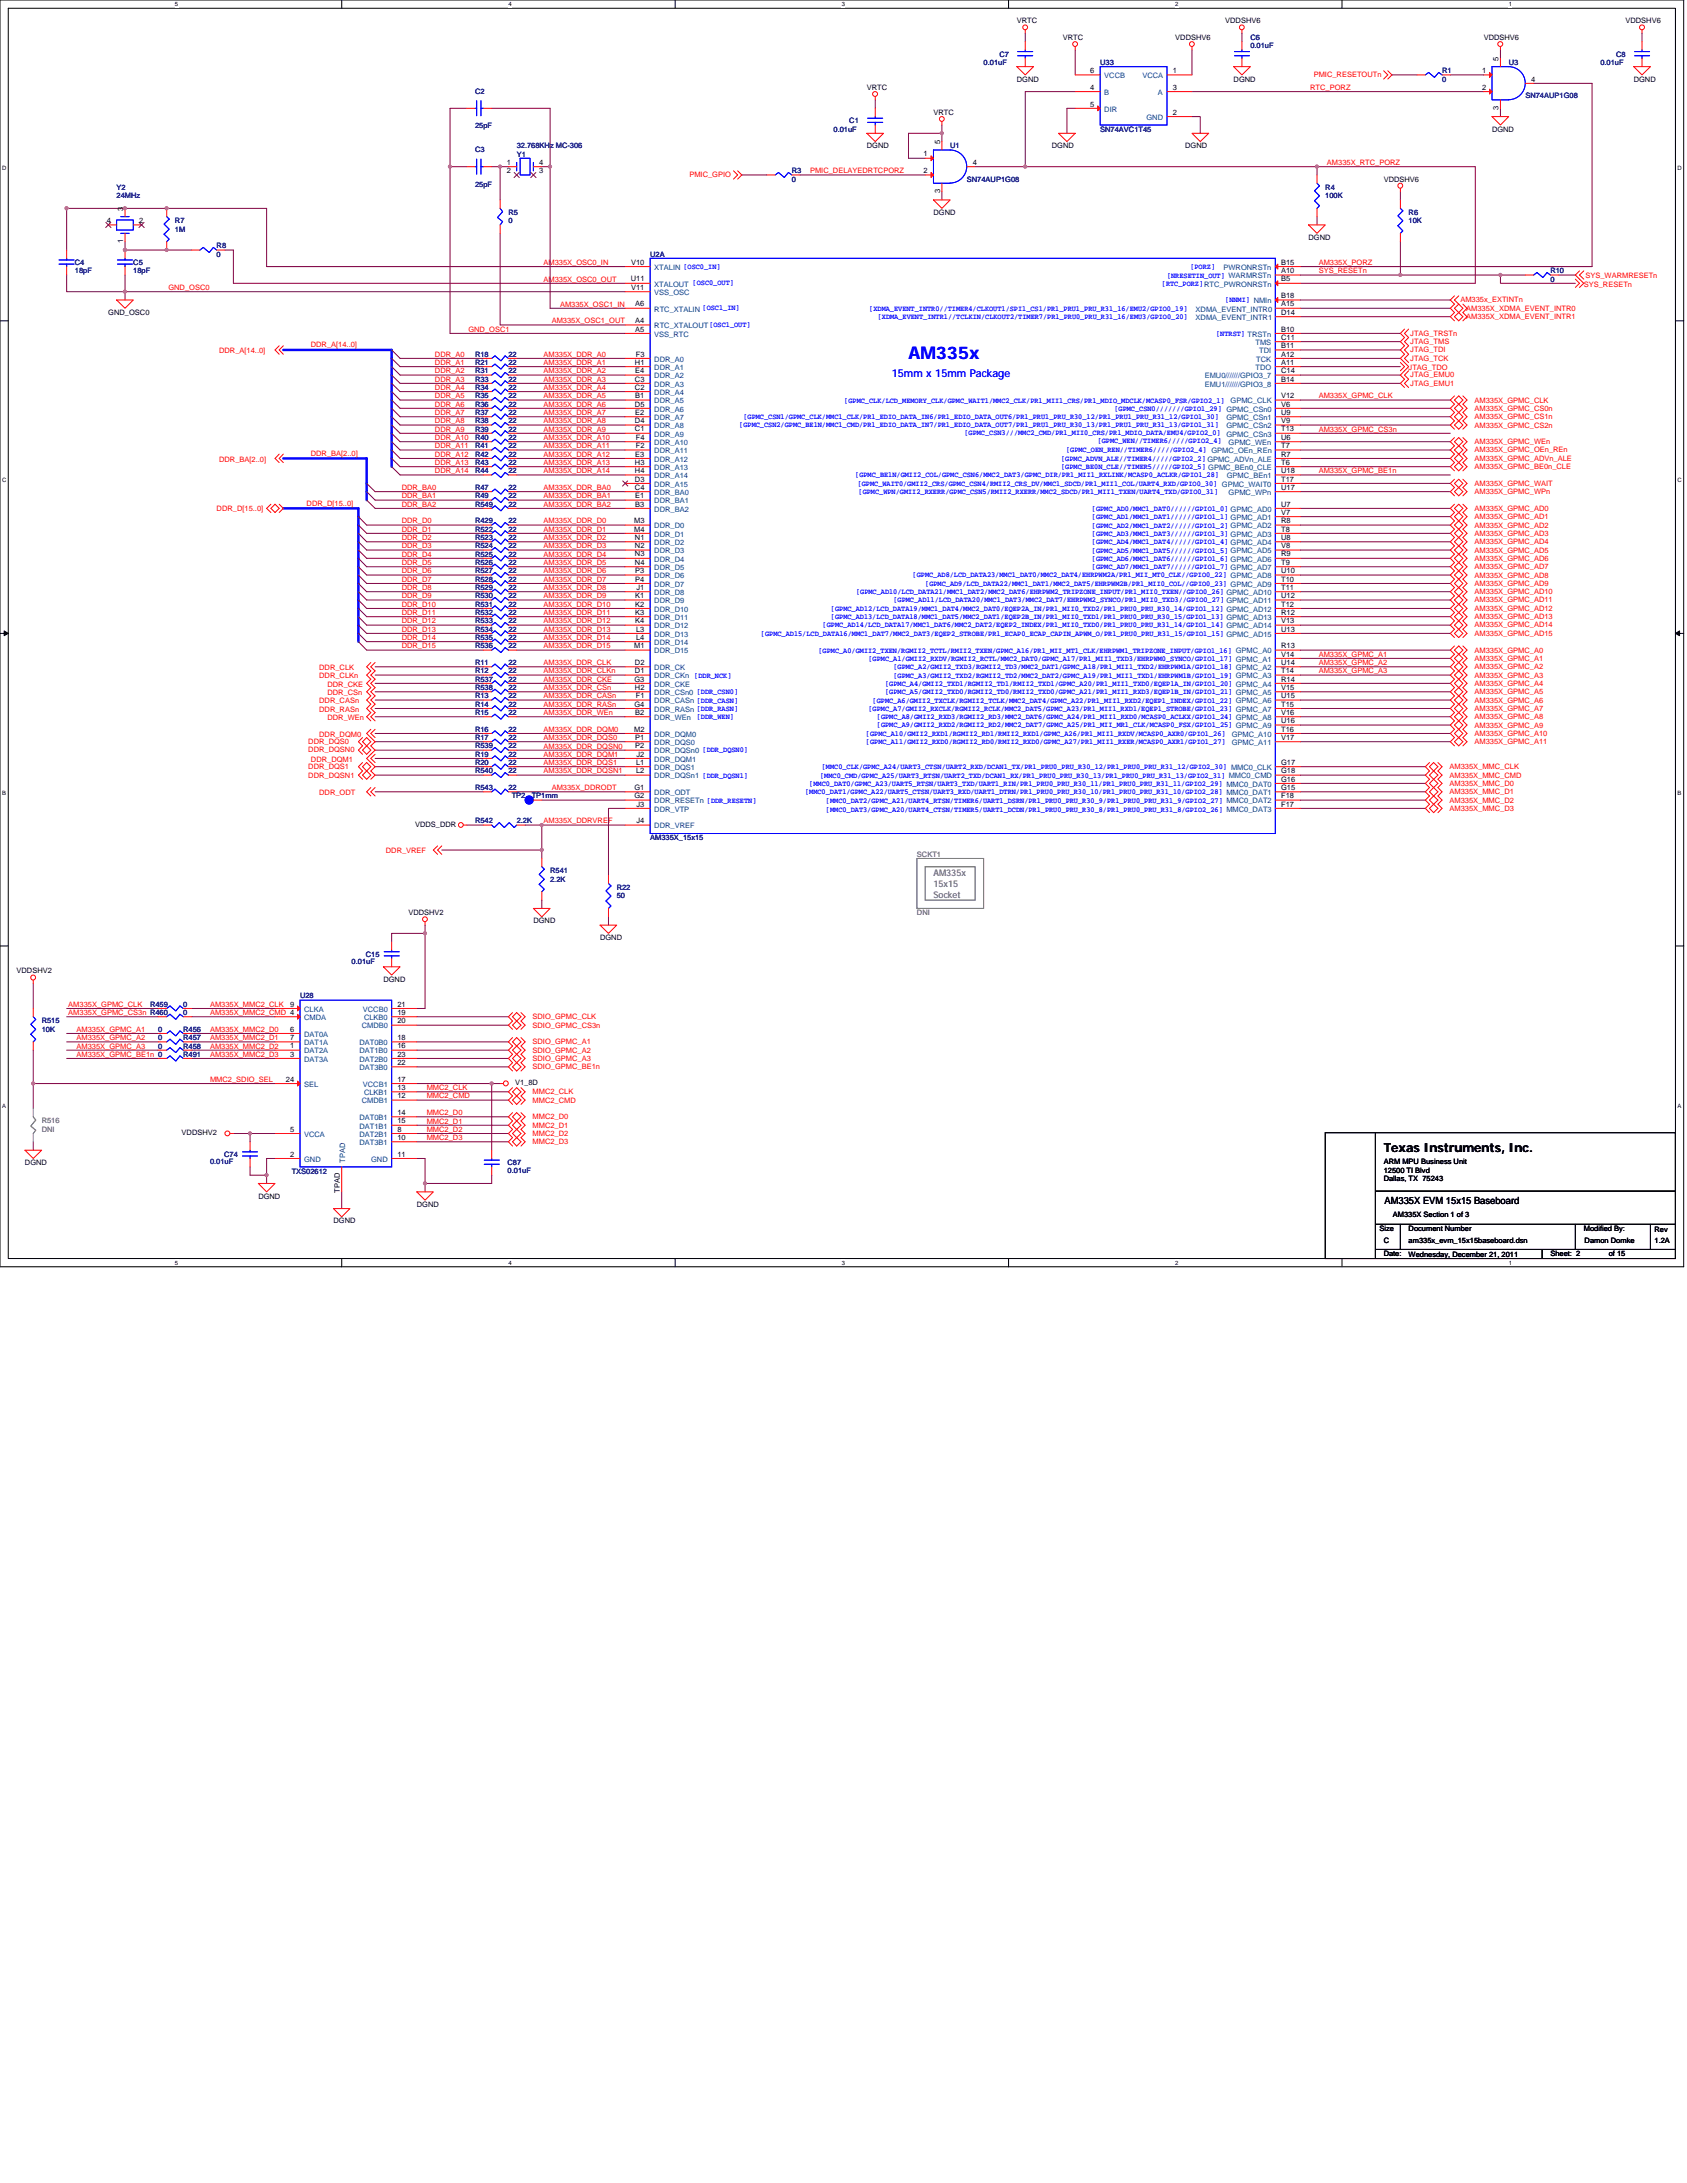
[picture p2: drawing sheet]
<svg xmlns="http://www.w3.org/2000/svg" width="216mm" height="279mm" viewBox="0 0 216 279" stroke-linecap="round" stroke-linejoin="round" font-family="sans-serif">
<defs><g id="words">
<text font-size="2.2" fill="#00f" x="116.3" y="46">AM335x</text>
<text font-size="1.6" x="177.1" y="147.4">Texas Instruments, Inc.</text>
<text font-size="1.4" fill="#00f" x="114.1" y="48.3">15mm x 15mm Package</text>
<text font-size="1.3" x="177.2" y="154.1">AM335X EVM 15x15 Baseboard</text>
<g font-size="1.2" fill="#808080">
<text x="119.5" y="112.1">AM335x</text>
<text x="119.5" y="113.5">15x15</text>
<text x="119.5" y="114.9">Socket</text>
</g>
<g font-size="1">
<text x="130.1" y="3">VRTC</text>
<text x="136" y="5.1">VRTC</text>
<text x="150.4" y="5.1">VDDSHV6</text>
<text x="156.8" y="3">VDDSHV6</text>
<text x="189.9" y="5.1">VDDSHV6</text>
<text x="208" y="3">VDDSHV6</text>
<text x="110.9" y="11.5">VRTC</text>
<text x="130.1" y="10.4">DGND</text>
<text x="139.5" y="9.4">6</text>
<text x="139.5" y="11.5">4</text>
<text x="150.1" y="9.4">1</text>
<text x="150.1" y="11.5">3</text>
<text x="157.9" y="10.4">DGND</text>
<text x="189.7" y="9.4">1</text>
<text x="189.7" y="11.5">2</text>
<text x="191.8" y="7.8" transform="rotate(-90 191.8 7.8)">5</text>
<text x="196" y="10.4">4</text>
<text x="209.1" y="10.4">DGND</text>
<text x="119.5" y="14.7">VRTC</text>
<text x="139.5" y="13.6">5</text>
<text x="150.1" y="14.7">2</text>
<text x="190.9" y="16.8">DGND</text>
<text x="191.8" y="14.1" transform="rotate(-90 191.8 14.1)">3</text>
<text x="64.9" y="21.1">1</text>
<text x="64.9" y="22.2">2</text>
<text x="69" y="21.1">4</text>
<text x="69" y="22.2">3</text>
<text x="110.9" y="19">DGND</text>
<text x="118.2" y="20">1</text>
<text x="118.2" y="22.2">2</text>
<text x="120.3" y="18.5" transform="rotate(-90 120.3 18.5)">5</text>
<text x="124.5" y="21.1">4</text>
<text x="134.6" y="19">DGND</text>
<text x="151.7" y="19">DGND</text>
<text x="177.1" y="23.2">VDDSHV6</text>
<text x="13.7" y="28.6">4</text>
<text x="15.8" y="27" transform="rotate(-90 15.8 27)">3</text>
<text x="17.8" y="28.6">2</text>
<text x="119.5" y="27.5">DGND</text>
<text x="120.3" y="24.7" transform="rotate(-90 120.3 24.7)">3</text>
<text x="15.8" y="31.1" transform="rotate(-90 15.8 31.1)">1</text>
<text x="80.8" y="33.9">V10</text>
<text x="164" y="33.9">B15</text>
<text x="164" y="35">A10</text>
<text x="167.5" y="30.7">DGND</text>
<text x="13.9" y="40.3">GND_OSC0</text>
<text x="80.7" y="36">U11</text>
<text x="80.8" y="37.1">V11</text>
<text x="81.3" y="39.2">A6</text>
<text x="81.3" y="41.4">A4</text>
<text x="164" y="39.2">A15</text>
<text x="164" y="40.3">D14</text>
<text x="164" y="36">B5</text>
<text x="164" y="38.2">B18</text>
<text x="81.3" y="46.7">H1</text>
<text x="81.3" y="47.8">E4</text>
<text x="81.3" y="42.4">A5</text>
<text x="81.4" y="45.6">F3</text>
<text x="164" y="42.4">B10</text>
<text x="164" y="47.8">C14</text>
<text x="164" y="44.6">B11</text>
<text x="164" y="45.6">A12</text>
<text x="164" y="43.5">C11</text>
<text x="164" y="46.7">A11</text>
<text x="81.3" y="48.8">C3</text>
<text x="81.3" y="49.9">C2</text>
<text x="81.3" y="52">D5</text>
<text x="81.3" y="51">B1</text>
<text x="81.3" y="53.1">E2</text>
<text x="164" y="51">V12</text>
<text x="164" y="52">V6</text>
<text x="164" y="53.1">U9</text>
<text x="164" y="48.8">B14</text>
<text x="81.3" y="54.2">D4</text>
<text x="81.3" y="55.2">C1</text>
<text x="81.3" y="59.5">H3</text>
<text x="81.3" y="58.4">E3</text>
<text x="81.4" y="56.3">F4</text>
<text x="81.4" y="57.4">F2</text>
<text x="164" y="57.4">T7</text>
<text x="164" y="58.4">R7</text>
<text x="164" y="59.5">T6</text>
<text x="164" y="54.2">V9</text>
<text x="164" y="55.2">T13</text>
<text x="164" y="56.3">U6</text>
<text x="81.3" y="60.6">H4</text>
<text x="81.3" y="62.7">C4</text>
<text x="81.3" y="61.6">D3</text>
<text x="81.3" y="63.8">E1</text>
<text x="81.3" y="64.8">B3</text>
<text x="164" y="64.8">U7</text>
<text x="164" y="65.9">V7</text>
<text x="164" y="61.6">T17</text>
<text x="164" y="62.7">U17</text>
<text x="164" y="60.6">U18</text>
<text x="81.2" y="67">M3</text>
<text x="81.2" y="68">M4</text>
<text x="81.3" y="69.1">N1</text>
<text x="81.3" y="70.2">N2</text>
<text x="81.3" y="71.2">N3</text>
<text x="164" y="67">R8</text>
<text x="164" y="68">T8</text>
<text x="164" y="69.1">U8</text>
<text x="164" y="70.2">V8</text>
<text x="164" y="71.2">R9</text>
<text x="81.3" y="72.3">N4</text>
<text x="81.3" y="73.4">P3</text>
<text x="81.3" y="74.4">P4</text>
<text x="81.3" y="76.6">K1</text>
<text x="81.3" y="77.6">K2</text>
<text x="81.4" y="75.5">J1</text>
<text x="164" y="72.3">T9</text>
<text x="164" y="73.4">U10</text>
<text x="164" y="74.4">T10</text>
<text x="164" y="75.5">T11</text>
<text x="164" y="76.6">U12</text>
<text x="164" y="77.6">T12</text>
<text x="81.2" y="83">M1</text>
<text x="81.3" y="78.7">K3</text>
<text x="81.3" y="79.8">K4</text>
<text x="81.4" y="80.8">L3</text>
<text x="81.4" y="81.9">L4</text>
<text x="164" y="78.7">R12</text>
<text x="164" y="79.8">V13</text>
<text x="164" y="80.8">U13</text>
<text x="164" y="83">R13</text>
<text x="81.2" y="87.2">G3</text>
<text x="81.3" y="85.1">D2</text>
<text x="81.3" y="86.2">D1</text>
<text x="81.3" y="88.3">H2</text>
<text x="81.4" y="89.4">F1</text>
<text x="164" y="84">V14</text>
<text x="164" y="85.1">U14</text>
<text x="164" y="86.2">T14</text>
<text x="164" y="87.2">R14</text>
<text x="164" y="88.3">V15</text>
<text x="164" y="89.4">U15</text>
<text x="81.2" y="93.6">M2</text>
<text x="81.2" y="90.4">G4</text>
<text x="81.3" y="91.5">B2</text>
<text x="81.3" y="94.7">P1</text>
<text x="81.3" y="95.8">P2</text>
<text x="164" y="93.6">T16</text>
<text x="164" y="94.7">V17</text>
<text x="164" y="90.4">T15</text>
<text x="164" y="91.5">V16</text>
<text x="164" y="92.6">U16</text>
<text x="81.2" y="101.1">G1</text>
<text x="81.4" y="97.9">L1</text>
<text x="81.4" y="99">L2</text>
<text x="81.4" y="96.8">J2</text>
<text x="164" y="97.9">G17</text>
<text x="164" y="99">G18</text>
<text x="164" y="100">G16</text>
<text x="164" y="101.1">G15</text>
<text x="53.1" y="105.8">VDDS_DDR</text>
<text x="81.2" y="102.2">G2</text>
<text x="81.4" y="103.2">J3</text>
<text x="81.4" y="105.4">J4</text>
<text x="164" y="102.2">F18</text>
<text x="164" y="103.2">F17</text>
<text x="52.3" y="117.1">VDDSHV2</text>
<text x="68.3" y="118.2">DGND</text>
<text x="2.1" y="124.6">VDDSHV2</text>
<text x="49.1" y="125.6">DGND</text>
<text x="76.8" y="120.3">DGND</text>
<text x="37.1" y="128.8">9</text>
<text x="50.9" y="129.9">19</text>
<text x="50.9" y="131">20</text>
<text x="50.9" y="128.8">21</text>
<text x="37.1" y="132">6</text>
<text x="37.1" y="133.1">7</text>
<text x="37.1" y="134.2">1</text>
<text x="37.1" y="135.2">3</text>
<text x="50.9" y="133.1">18</text>
<text x="50.9" y="134.2">16</text>
<text x="50.9" y="135.2">23</text>
<text x="50.9" y="136.3">22</text>
<text x="36.6" y="138.5">24</text>
<text x="50.9" y="139.5">13</text>
<text x="50.9" y="140.6">12</text>
<text x="50.9" y="138.5">17</text>
<text x="50.9" y="142.7">14</text>
<text x="50.9" y="143.8">15</text>
<text x="65.9" y="138.9">V1_8D</text>
<text x="3.2" y="149.1">DGND</text>
<text x="23.2" y="145.3">VDDSHV2</text>
<text x="37.1" y="144.8">5</text>
<text x="37.1" y="148">2</text>
<text x="50.9" y="148">11</text>
<text x="50.9" y="144.8">8</text>
<text x="50.9" y="145.9">10</text>
<text x="177.1" y="149">ARM MPU Business Unit</text>
<text x="33.1" y="153.4">DGND</text>
<text x="43.5" y="152.7" transform="rotate(-90 43.5 152.7)">TPAD</text>
<text x="53.3" y="154.5">DGND</text>
<text x="177.1" y="150.1">12500 TI Blvd</text>
<text x="177.1" y="151.2">Dallas, TX 75243</text>
<text x="178.2" y="155.7">AM335X Section 1 of 3</text>
<text x="42.7" y="156.6">DGND</text>
<text x="176.6" y="157.5">Size</text>
<text x="177.1" y="160.8">Date:</text>
<text x="177.1" y="159">C</text>
<text x="180.3" y="157.5">Document Number</text>
<text x="180.3" y="160.9">Wednesday, December 21, 2011</text>
<text x="180.3" y="159">am335x_evm_15x15baseboard.dsn</text>
<text x="198.4" y="160.8">Sheet: 2</text>
<text x="202.7" y="157.5">Modified By:</text>
<text x="202.8" y="159.2">Damon Domke</text>
<text x="205.9" y="160.8">of 15</text>
<text x="211.8" y="157.6">Rev</text>
<text x="211.8" y="159.2">1.2A</text>
</g>
<g font-size="1" fill="#000080">
<text x="160" y="5.1">C6</text>
<text x="125.9" y="8.3">0.01uF</text>
<text x="127.9" y="7.2">C7</text>
<text x="140.8" y="8.3">U33</text>
<text x="160" y="6.2">0.01uF</text>
<text x="184.6" y="9.4">R1</text>
<text x="184.6" y="10.4">0</text>
<text x="193.1" y="8.3">U3</text>
<text x="204.8" y="8.3">0.01uF</text>
<text x="206.8" y="7.2">C8</text>
<text x="60.8" y="12">C2</text>
<text x="60.8" y="16.4">25pF</text>
<text x="106.7" y="16.8">0.01uF</text>
<text x="108.7" y="15.8">C1</text>
<text x="140.8" y="16.8">SN74AVC1T45</text>
<text x="195.2" y="12.6">SN74AUP1G08</text>
<text x="60.8" y="19.5">C3</text>
<text x="60.8" y="23.9">25pF</text>
<text x="66.1" y="20">Y1</text>
<text x="66.1" y="19">32.768KHz MC-306</text>
<text x="101.3" y="22.2">R3</text>
<text x="101.3" y="23.2">0</text>
<text x="121.6" y="19">U1</text>
<text x="123.7" y="23.2">SN74AUP1G08</text>
<text x="14.9" y="24.3">Y2</text>
<text x="14.9" y="25.4">24MHz</text>
<text x="22.4" y="28.6">R7</text>
<text x="22.4" y="29.6">1M</text>
<text x="65.1" y="27.5">R5</text>
<text x="65.1" y="28.6">0</text>
<text x="169.6" y="24.3">R4</text>
<text x="169.6" y="25.4">100K</text>
<text x="180.3" y="27.5">R6</text>
<text x="180.3" y="28.6">10K</text>
<text x="9.6" y="33.9">C4</text>
<text x="9.6" y="35">18pF</text>
<text x="17.1" y="33.9">C5</text>
<text x="17.1" y="35">18pF</text>
<text x="27.7" y="31.8">R8</text>
<text x="27.7" y="32.9">0</text>
<text x="83.2" y="32.9">U2A</text>
<text x="198.4" y="35">R10</text>
<text x="198.4" y="36">0</text>
<text x="60.8" y="45.6">R18</text>
<text x="60.8" y="46.7">R21</text>
<text x="60.8" y="47.8">R31</text>
<text x="65.1" y="45.6">22</text>
<text x="65.1" y="46.7">22</text>
<text x="65.1" y="47.8">22</text>
<text x="60.8" y="49.9">R34</text>
<text x="60.8" y="48.9">R33</text>
<text x="60.8" y="51">R35</text>
<text x="60.8" y="52">R36</text>
<text x="60.8" y="53.1">R37</text>
<text x="65.1" y="49.9">22</text>
<text x="65.1" y="48.9">22</text>
<text x="65.1" y="51">22</text>
<text x="65.1" y="52">22</text>
<text x="65.1" y="53.1">22</text>
<text x="60.8" y="59.5">R43</text>
<text x="60.8" y="54.2">R38</text>
<text x="60.8" y="56.3">R40</text>
<text x="60.8" y="55.2">R39</text>
<text x="60.8" y="57.4">R41</text>
<text x="60.8" y="58.4">R42</text>
<text x="65.1" y="59.5">22</text>
<text x="65.1" y="54.2">22</text>
<text x="65.1" y="56.3">22</text>
<text x="65.1" y="55.2">22</text>
<text x="65.1" y="57.4">22</text>
<text x="65.1" y="58.4">22</text>
<text x="60.8" y="63.8">R49</text>
<text x="60.8" y="64.9">R549</text>
<text x="60.8" y="60.6">R44</text>
<text x="60.8" y="62.7">R47</text>
<text x="65.1" y="64.9">22</text>
<text x="65.1" y="63.8">22</text>
<text x="65.1" y="60.6">22</text>
<text x="65.1" y="62.7">22</text>
<text x="60.8" y="67">R429</text>
<text x="60.8" y="68.1">R522</text>
<text x="60.8" y="69.1">R523</text>
<text x="60.8" y="70.2">R524</text>
<text x="60.8" y="71.2">R525</text>
<text x="65.1" y="67">22</text>
<text x="65.1" y="68.1">22</text>
<text x="65.1" y="69.1">22</text>
<text x="65.1" y="70.2">22</text>
<text x="65.1" y="71.2">22</text>
<text x="60.8" y="72.3">R526</text>
<text x="60.8" y="73.4">R527</text>
<text x="60.8" y="74.4">R528</text>
<text x="60.8" y="75.5">R529</text>
<text x="60.8" y="77.6">R531</text>
<text x="60.8" y="76.6">R530</text>
<text x="65.1" y="72.3">22</text>
<text x="65.1" y="73.4">22</text>
<text x="65.1" y="74.4">22</text>
<text x="65.1" y="75.5">22</text>
<text x="65.1" y="77.6">22</text>
<text x="65.1" y="76.6">22</text>
<text x="60.8" y="78.7">R532</text>
<text x="60.8" y="79.8">R533</text>
<text x="60.8" y="80.9">R534</text>
<text x="60.8" y="81.9">R535</text>
<text x="60.8" y="83">R536</text>
<text x="65.1" y="78.7">22</text>
<text x="65.1" y="79.8">22</text>
<text x="65.1" y="80.9">22</text>
<text x="65.1" y="81.9">22</text>
<text x="65.1" y="83">22</text>
<text x="60.8" y="85.1">R11</text>
<text x="60.8" y="86.2">R12</text>
<text x="60.8" y="89.4">R13</text>
<text x="60.8" y="87.2">R537</text>
<text x="60.8" y="88.3">R538</text>
<text x="65.1" y="87.2">22</text>
<text x="65.1" y="88.3">22</text>
<text x="65.1" y="85.1">22</text>
<text x="65.1" y="86.2">22</text>
<text x="65.1" y="89.4">22</text>
<text x="60.8" y="91.5">R15</text>
<text x="60.8" y="90.4">R14</text>
<text x="60.8" y="93.6">R16</text>
<text x="60.8" y="94.7">R17</text>
<text x="60.8" y="95.8">R539</text>
<text x="65.1" y="95.8">22</text>
<text x="65.1" y="91.5">22</text>
<text x="65.1" y="90.4">22</text>
<text x="65.1" y="93.6">22</text>
<text x="65.1" y="94.7">22</text>
<text x="60.8" y="101.1">R543</text>
<text x="60.8" y="96.9">R19</text>
<text x="60.8" y="97.9">R20</text>
<text x="60.8" y="99">R540</text>
<text x="65.1" y="101.1">22</text>
<text x="65.1" y="99">22</text>
<text x="65.1" y="96.9">22</text>
<text x="65.1" y="97.9">22</text>
<text x="60.8" y="105.4">R542</text>
<text x="65.5" y="102.2">TP2</text>
<text x="66.1" y="105.4">2.2K</text>
<text x="68.1" y="102.2">TP1mm</text>
<text x="83.2" y="107.5">AM335X_15x15</text>
<text x="70.4" y="111.8">R541</text>
<text x="70.4" y="112.9">2.2K</text>
<text x="78.9" y="113.9">R22</text>
<text x="78.9" y="115">50</text>
<text x="45" y="123.4">0.01uF</text>
<text x="46.8" y="122.4">C15</text>
<text x="5.3" y="131">R515</text>
<text x="19.2" y="128.9">R459</text>
<text x="23.5" y="128.9">0</text>
<text x="23.5" y="129.9">0</text>
<text x="38.4" y="127.8">U28</text>
<text x="5.3" y="132.1">10K</text>
<text x="20.3" y="134.2">0</text>
<text x="20.3" y="132.1">0</text>
<text x="20.3" y="133.1">0</text>
<text x="23.5" y="134.2">R458</text>
<text x="23.5" y="135.3">R491</text>
<text x="23.5" y="132.1">R456</text>
<text x="23.5" y="133.1">R457</text>
<text x="26.9" y="149">0.01uF</text>
<text x="28.7" y="148.1">C74</text>
<text x="65" y="149.1">C87</text>
<text x="37.3" y="150.2">TXS02612</text>
<text x="65" y="150.1">0.01uF</text>
</g>
<g font-size="1" fill="#004080">
<text x="141.3" y="10">VCCB</text>
<text x="146.2" y="10">VCCA</text>
<text x="141.3" y="12.1">B</text>
<text x="141.3" y="14.3">DIR</text>
<text x="146.7" y="15.3">GND</text>
<text x="148.2" y="12.1">A</text>
<text x="83.7" y="34.5">XTALIN [OSC0_IN]</text>
<text x="156.6" y="34.5">PWRONRSTn</text>
<text x="83.7" y="39.9">RTC_XTALIN [OSC1_IN]</text>
<text x="83.7" y="36.7">XTALOUT [OSC0_OUT]</text>
<text x="83.7" y="37.8">VSS_OSC</text>
<text x="153" y="39.9">XDMA_EVENT_INTR0</text>
<text x="153" y="41">XDMA_EVENT_INTR1</text>
<text x="83.7" y="42">RTC_XTALOUT[OSC1_OUT]</text>
<text x="83.7" y="46.3">DDR_A0</text>
<text x="83.7" y="47.3">DDR_A1</text>
<text x="83.7" y="43.1">VSS_RTC</text>
<text x="160.7" y="44.2">TMS</text>
<text x="160.7" y="47.3">TDO</text>
<text x="160.8" y="46.3">TCK</text>
<text x="161.2" y="45.2">TDI</text>
<text x="83.7" y="48.4">DDR_A2</text>
<text x="83.7" y="49.5">DDR_A3</text>
<text x="83.7" y="50.5">DDR_A4</text>
<text x="83.7" y="51.6">DDR_A5</text>
<text x="83.7" y="52.7">DDR_A6</text>
<text x="83.7" y="53.8">DDR_A7</text>
<text x="154.2" y="48.4">EMU0///////GPIO3_7</text>
<text x="154.2" y="49.5">EMU1///////GPIO3_8</text>
<text x="157" y="53.8">GPMC_CSn1</text>
<text x="157.5" y="51.6">GPMC_CLK</text>
<text x="83.7" y="54.8">DDR_A8</text>
<text x="83.7" y="55.9">DDR_A9</text>
<text x="83.7" y="57">DDR_A10</text>
<text x="83.7" y="58">DDR_A11</text>
<text x="83.7" y="59.1">DDR_A12</text>
<text x="157" y="54.8">GPMC_CSn2</text>
<text x="157" y="55.9">GPMC_CSn3</text>
<text x="157.2" y="57">GPMC_WEn</text>
<text x="83.7" y="60.2">DDR_A13</text>
<text x="83.7" y="61.2">DDR_A14</text>
<text x="83.7" y="63.4">DDR_BA0</text>
<text x="83.7" y="64.4">DDR_BA1</text>
<text x="83.7" y="65.5">DDR_BA2</text>
<text x="83.7" y="62.3">DDR_A15</text>
<text x="157" y="61.2">GPMC_BEn1</text>
<text x="157.2" y="63.4">GPMC_WPn</text>
<text x="83.7" y="67.6">DDR_D0</text>
<text x="83.7" y="68.7">DDR_D1</text>
<text x="83.7" y="69.8">DDR_D2</text>
<text x="83.7" y="70.8">DDR_D3</text>
<text x="83.7" y="71.9">DDR_D4</text>
<text x="83.7" y="73">DDR_D5</text>
<text x="83.7" y="74">DDR_D6</text>
<text x="83.7" y="75.1">DDR_D7</text>
<text x="83.7" y="76.2">DDR_D8</text>
<text x="83.7" y="77.2">DDR_D9</text>
<text x="83.7" y="78.3">DDR_D10</text>
<text x="83.7" y="79.4">DDR_D11</text>
<text x="83.7" y="80.4">DDR_D12</text>
<text x="83.7" y="81.5">DDR_D13</text>
<text x="83.7" y="82.5">DDR_D14</text>
<text x="83.7" y="83.6">DDR_D15</text>
<text x="83.7" y="85.8">DDR_CK</text>
<text x="83.7" y="86.8">DDR_CKn [DDR_NCK]</text>
<text x="83.7" y="89">DDR_CSn0 [DDR_CSN0]</text>
<text x="83.7" y="87.9">DDR_CKE</text>
<text x="83.7" y="90">DDR_CASn [DDR_CASN]</text>
<text x="83.7" y="91.1">DDR_RASn [DDR_RASN]</text>
<text x="83.7" y="92.2">DDR_WEn</text>
<text x="83.7" y="94.3">DDR_DQM0</text>
<text x="83.7" y="95.4">DDR_DQS0</text>
<text x="157.6" y="94.3">GPMC_A10</text>
<text x="157.6" y="95.4">GPMC_A11</text>
<text x="83.7" y="96.4">DDR_DQSn0 [DDR_DQSN0]</text>
<text x="83.7" y="97.5">DDR_DQM1</text>
<text x="83.7" y="98.6">DDR_DQS1</text>
<text x="83.7" y="99.6">DDR_DQSn1 [DDR_DQSN1]</text>
<text x="83.7" y="101.8">DDR_ODT</text>
<text x="83.7" y="102.8">DDR_RESETn [DDR_RESETN]</text>
<text x="83.7" y="103.9">DDR_VTP</text>
<text x="83.7" y="106">DDR_VREF</text>
<text x="38.9" y="129.5">CLKA</text>
<text x="38.9" y="130.6">CMDA</text>
<text x="46.3" y="131.6">CMDB0</text>
<text x="46.4" y="129.5">VCCB0</text>
<text x="46.6" y="130.6">CLKB0</text>
<text x="38.9" y="132.7">DAT0A</text>
<text x="38.9" y="133.8">DAT1A</text>
<text x="38.9" y="134.8">DAT2A</text>
<text x="38.9" y="135.9">DAT3A</text>
<text x="46" y="133.8">DAT0B0</text>
<text x="46" y="134.8">DAT1B0</text>
<text x="46" y="135.9">DAT2B0</text>
<text x="46" y="137">DAT3B0</text>
<text x="38.9" y="139.1">SEL</text>
<text x="46" y="143.4">DAT0B1</text>
<text x="46.3" y="141.2">CMDB1</text>
<text x="46.4" y="139.1">VCCB1</text>
<text x="46.6" y="140.2">CLKB1</text>
<text x="38.9" y="145.5">VCCA</text>
<text x="38.9" y="148.7">GND</text>
<text x="44.2" y="148.8" transform="rotate(-90 44.2 148.8)">TPAD</text>
<text x="46" y="144.4">DAT1B1</text>
<text x="46" y="145.5">DAT2B1</text>
<text x="46" y="146.6">DAT3B1</text>
<text x="47.5" y="148.7">GND</text>
</g>
<g font-size="1" fill="#f00">
<text x="167.7" y="11.5">RTC_PORZ</text>
<text x="168.1" y="9.9">PMIC_RESETOUTn</text>
<text x="88.2" y="22.7">PMIC_GPIO</text>
<text x="103.7" y="22.2">PMIC_DELAYEDRTCPORZ</text>
<text x="169.8" y="21.1">AM335X_RTC_PORZ</text>
<text x="69.6" y="33.9">AM335X_OSC0_IN</text>
<text x="168.8" y="35">SYS_RESETn</text>
<text x="168.8" y="33.9">AM335X_PORZ</text>
<text x="202.9" y="35.5">SYS_WARMRESETn</text>
<text x="21.5" y="37.1">GND_OSC0</text>
<text x="69.6" y="36">AM335X_OSC0_OUT</text>
<text x="70.6" y="41.4">AM335X_OSC1_OUT</text>
<text x="71.7" y="39.2">AM335X_OSC1_IN</text>
<text x="186.9" y="38.7">AM335x_EXTINTn</text>
<text x="187.6" y="40.9">AM335X_XDMA_EVENT_INTR1</text>
<text x="187.6" y="39.8">AM335X_XDMA_EVENT_INTR0</text>
<text x="202.7" y="36.7">SYS_RESETn</text>
<text x="28" y="45.2">DDR_A[14..0]</text>
<text x="39.8" y="44.5">DDR_A[14..0]</text>
<text x="55.7" y="45.7">DDR_A0</text>
<text x="55.7" y="46.7">DDR_A1</text>
<text x="55.7" y="47.8">DDR_A2</text>
<text x="59.9" y="42.5">GND_OSC1</text>
<text x="69.6" y="45.7">AM335X_DDR_A0</text>
<text x="69.6" y="46.7">AM335X_DDR_A1</text>
<text x="69.6" y="47.8">AM335X_DDR_A2</text>
<text x="180.3" y="47.3">JTAG_TDO</text>
<text x="180.5" y="45.1">JTAG_TDI</text>
<text x="180.5" y="43">JTAG_TRSTn</text>
<text x="180.5" y="44">JTAG_TMS</text>
<text x="180.5" y="46.2">JTAG_TCK</text>
<text x="55.7" y="48.9">DDR_A3</text>
<text x="55.7" y="49.9">DDR_A4</text>
<text x="55.7" y="51">DDR_A5</text>
<text x="55.7" y="52">DDR_A6</text>
<text x="55.7" y="53.1">DDR_A7</text>
<text x="69.6" y="48.9">AM335X_DDR_A3</text>
<text x="69.6" y="49.9">AM335X_DDR_A4</text>
<text x="69.6" y="51">AM335X_DDR_A5</text>
<text x="69.6" y="53.1">AM335X_DDR_A7</text>
<text x="69.6" y="52">AM335X_DDR_A6</text>
<text x="168.8" y="51">AM335X_GPMC_CLK</text>
<text x="180.5" y="48.3">JTAG_EMU0</text>
<text x="180.5" y="49.4">JTAG_EMU1</text>
<text x="188.7" y="51.5">AM335X_GPMC_CLK</text>
<text x="188.7" y="52.6">AM335X_GPMC_CS0n</text>
<text x="188.7" y="53.6">AM335X_GPMC_CS1n</text>
<text x="28" y="59.1">DDR_BA[2..0]</text>
<text x="39.8" y="58.4">DDR_BA[2..0]</text>
<text x="55.7" y="54.2">DDR_A8</text>
<text x="55.7" y="55.2">DDR_A9</text>
<text x="55.7" y="56.3">DDR_A10</text>
<text x="55.7" y="57.4">DDR_A11</text>
<text x="55.7" y="58.5">DDR_A12</text>
<text x="55.7" y="59.5">DDR_A13</text>
<text x="69.6" y="54.2">AM335X_DDR_A8</text>
<text x="69.6" y="55.2">AM335X_DDR_A9</text>
<text x="69.6" y="57.4">AM335X_DDR_A11</text>
<text x="69.6" y="56.3">AM335X_DDR_A10</text>
<text x="69.6" y="59.5">AM335X_DDR_A13</text>
<text x="69.6" y="58.5">AM335X_DDR_A12</text>
<text x="168.8" y="55.2">AM335X_GPMC_CS3n</text>
<text x="188.7" y="54.7">AM335X_GPMC_CS2n</text>
<text x="188.7" y="56.9">AM335X_GPMC_WEn</text>
<text x="188.7" y="57.9">AM335X_GPMC_OEn_REn</text>
<text x="188.7" y="59">AM335X_GPMC_ADVn_ALE</text>
<text x="27.7" y="65.4">DDR_D[15..0]</text>
<text x="39.2" y="64.7">DDR_D[15..0]</text>
<text x="51.4" y="62.7">DDR_BA0</text>
<text x="51.4" y="63.8">DDR_BA1</text>
<text x="51.4" y="64.9">DDR_BA2</text>
<text x="55.7" y="60.6">DDR_A14</text>
<text x="69.6" y="60.6">AM335X_DDR_A14</text>
<text x="69.6" y="63.8">AM335X_DDR_BA1</text>
<text x="69.6" y="62.7">AM335X_DDR_BA0</text>
<text x="69.6" y="64.9">AM335X_DDR_BA2</text>
<text x="168.8" y="60.6">AM335X_GPMC_BE1n</text>
<text x="188.7" y="65.4">AM335X_GPMC_AD0</text>
<text x="188.7" y="60">AM335X_GPMC_BE0n_CLE</text>
<text x="188.7" y="62.2">AM335X_GPMC_WAIT</text>
<text x="188.7" y="63.2">AM335X_GPMC_WPn</text>
<text x="51.4" y="68.1">DDR_D1</text>
<text x="51.4" y="67">DDR_D0</text>
<text x="51.4" y="69.1">DDR_D2</text>
<text x="51.4" y="71.2">DDR_D4</text>
<text x="51.4" y="70.2">DDR_D3</text>
<text x="69.6" y="67">AM335X_DDR_D0</text>
<text x="69.6" y="68.1">AM335X_DDR_D1</text>
<text x="69.6" y="70.2">AM335X_DDR_D3</text>
<text x="69.6" y="69.1">AM335X_DDR_D2</text>
<text x="69.6" y="71.2">AM335X_DDR_D4</text>
<text x="188.7" y="66.4">AM335X_GPMC_AD1</text>
<text x="188.7" y="67.5">AM335X_GPMC_AD2</text>
<text x="188.7" y="68.6">AM335X_GPMC_AD3</text>
<text x="188.7" y="69.6">AM335X_GPMC_AD4</text>
<text x="188.7" y="70.7">AM335X_GPMC_AD5</text>
<text x="188.7" y="71.8">AM335X_GPMC_AD6</text>
<text x="51.4" y="72.3">DDR_D5</text>
<text x="51.4" y="73.4">DDR_D6</text>
<text x="51.4" y="76.6">DDR_D9</text>
<text x="51.4" y="75.5">DDR_D8</text>
<text x="51.4" y="74.5">DDR_D7</text>
<text x="51.4" y="77.7">DDR_D10</text>
<text x="69.6" y="73.4">AM335X_DDR_D6</text>
<text x="69.6" y="74.5">AM335X_DDR_D7</text>
<text x="69.6" y="72.3">AM335X_DDR_D5</text>
<text x="69.6" y="75.5">AM335X_DDR_D8</text>
<text x="69.6" y="76.6">AM335X_DDR_D9</text>
<text x="69.6" y="77.7">AM335X_DDR_D10</text>
<text x="188.7" y="73.9">AM335X_GPMC_AD8</text>
<text x="188.7" y="75">AM335X_GPMC_AD9</text>
<text x="188.7" y="76.1">AM335X_GPMC_AD10</text>
<text x="188.7" y="77.1">AM335X_GPMC_AD11</text>
<text x="188.7" y="72.9">AM335X_GPMC_AD7</text>
<text x="51.4" y="80.9">DDR_D13</text>
<text x="51.4" y="79.8">DDR_D12</text>
<text x="51.4" y="78.7">DDR_D11</text>
<text x="51.4" y="81.9">DDR_D14</text>
<text x="51.4" y="83">DDR_D15</text>
<text x="69.6" y="78.7">AM335X_DDR_D11</text>
<text x="69.6" y="81.9">AM335X_DDR_D14</text>
<text x="69.6" y="83">AM335X_DDR_D15</text>
<text x="69.6" y="80.9">AM335X_DDR_D13</text>
<text x="69.6" y="79.8">AM335X_DDR_D12</text>
<text x="188.7" y="78.2">AM335X_GPMC_AD12</text>
<text x="188.7" y="79.2">AM335X_GPMC_AD13</text>
<text x="188.7" y="80.3">AM335X_GPMC_AD14</text>
<text x="188.7" y="81.4">AM335X_GPMC_AD15</text>
<text x="188.7" y="83.5">AM335X_GPMC_A0</text>
<text x="40.9" y="85.7">DDR_CLK</text>
<text x="40.9" y="86.8">DDR_CLKn</text>
<text x="41.9" y="87.9">DDR_CKE</text>
<text x="41.9" y="89">DDR_CSn</text>
<text x="69.6" y="85.1">AM335X_DDR_CLK</text>
<text x="69.6" y="86.2">AM335X_DDR_CLKn</text>
<text x="69.6" y="89.4">AM335X_DDR_CASn</text>
<text x="69.6" y="87.2">AM335X_DDR_CKE</text>
<text x="69.6" y="88.3">AM335X_DDR_CSn</text>
<text x="168.8" y="84.1">AM335X_GPMC_A1</text>
<text x="168.8" y="85.1">AM335X_GPMC_A2</text>
<text x="168.8" y="86.2">AM335X_GPMC_A3</text>
<text x="188.7" y="84.6">AM335X_GPMC_A1</text>
<text x="188.7" y="85.6">AM335X_GPMC_A2</text>
<text x="188.7" y="86.7">AM335X_GPMC_A3</text>
<text x="188.7" y="87.8">AM335X_GPMC_A4</text>
<text x="188.7" y="88.9">AM335X_GPMC_A5</text>
<text x="188.7" y="89.9">AM335X_GPMC_A6</text>
<text x="39.5" y="95.2">DDR_DQS0</text>
<text x="40.9" y="90">DDR_CASn</text>
<text x="40.9" y="91.1">DDR_RASn</text>
<text x="40.9" y="94.3">DDR_DQM0</text>
<text x="41.9" y="92.2">DDR_WEn</text>
<text x="69.6" y="90.5">AM335X_DDR_RASn</text>
<text x="69.6" y="91.5">AM335X_DDR_WEn</text>
<text x="69.6" y="93.7">AM335X_DDR_DQM0</text>
<text x="69.6" y="94.7">AM335X_DDR_DQS0</text>
<text x="69.6" y="95.8">AM335X_DDR_DQSN0</text>
<text x="188.7" y="91">AM335X_GPMC_A7</text>
<text x="188.7" y="92.1">AM335X_GPMC_A8</text>
<text x="188.7" y="93.1">AM335X_GPMC_A9</text>
<text x="188.7" y="94.2">AM335X_GPMC_A10</text>
<text x="188.7" y="95.2">AM335X_GPMC_A11</text>
<text x="39.5" y="98.4">DDR_DQS1</text>
<text x="39.5" y="96.3">DDR_DQSN0</text>
<text x="39.5" y="99.5">DDR_DQSN1</text>
<text x="39.8" y="97.5">DDR_DQM1</text>
<text x="40.9" y="101.7">DDR_ODT</text>
<text x="69.6" y="96.9">AM335X_DDR_DQM1</text>
<text x="69.6" y="97.9">AM335X_DDR_DQS1</text>
<text x="69.6" y="99">AM335X_DDR_DQSN1</text>
<text x="70.6" y="101.1">AM335X_DDRODT</text>
<text x="185.5" y="98.4">AM335X_MMC_CLK</text>
<text x="185.5" y="99.5">AM335X_MMC_CMD</text>
<text x="185.5" y="100.6">AM335X_MMC_D0</text>
<text x="185.5" y="101.6">AM335X_MMC_D1</text>
<text x="69.6" y="105.4">AM335X_DDRVREF</text>
<text x="185.5" y="102.7">AM335X_MMC_D2</text>
<text x="185.5" y="103.8">AM335X_MMC_D3</text>
<text x="49.4" y="109.2">DDR_VREF</text>
<text x="8.7" y="129.9">AM335X_GPMC_CS3n R460</text>
<text x="8.7" y="128.9">AM335X_GPMC_CLK</text>
<text x="26.9" y="128.9">AM335X_MMC2_CLK</text>
<text x="26.9" y="129.9">AM335X_MMC2_CMD 4</text>
<text x="68.2" y="131.5">SDIO_GPMC_CS3n</text>
<text x="68.2" y="130.5">SDIO_GPMC_CLK</text>
<text x="9.8" y="134.2">AM335X_GPMC_A3</text>
<text x="9.8" y="133.1">AM335X_GPMC_A2</text>
<text x="9.8" y="132.1">AM335X_GPMC_A1</text>
<text x="9.8" y="135.3">AM335X_GPMC_BE1n 0</text>
<text x="26.9" y="133.1">AM335X_MMC2_D1</text>
<text x="26.9" y="132.1">AM335X_MMC2_D0</text>
<text x="26.9" y="135.3">AM335X_MMC2_D3</text>
<text x="26.9" y="134.2">AM335X_MMC2_D2</text>
<text x="68.2" y="133.6">SDIO_GPMC_A1</text>
<text x="68.2" y="135.8">SDIO_GPMC_A3</text>
<text x="68.2" y="134.7">SDIO_GPMC_A2</text>
<text x="68.2" y="136.9">SDIO_GPMC_BE1n</text>
<text x="26.9" y="138.5">MMC2_SDIO_SEL</text>
<text x="54.6" y="139.5">MMC2_CLK</text>
<text x="54.6" y="143.8">MMC2_D1</text>
<text x="54.6" y="142.7">MMC2_D0</text>
<text x="54.6" y="140.6">MMC2_CMD</text>
<text x="68.2" y="143.3">MMC2_D0</text>
<text x="68.2" y="140.1">MMC2_CLK</text>
<text x="68.2" y="141.1">MMC2_CMD</text>
<text x="54.6" y="145.9">MMC2_D3</text>
<text x="54.6" y="144.9">MMC2_D2</text>
<text x="68.2" y="145.4">MMC2_D2</text>
<text x="68.2" y="144.3">MMC2_D1</text>
<text x="68.2" y="146.5">MMC2_D3</text>
</g>
<g font-size="1" fill="#00f">
<text x="87.5" y="34.4">[OSC0_IN]</text>
<text x="149.4" y="35.5">[NRESETIN_OUT] WARMRSTn</text>
<text x="149.4" y="35.5">[NRESETIN_OUT]</text>
<text x="152.3" y="34.4">[PORZ]</text>
<text x="88.6" y="36.5">[OSC0_OUT]</text>
<text x="89.9" y="39.7">[OSC1_IN]</text>
<text x="90.8" y="41.9">[OSC1_OUT]</text>
<text x="111.3" y="39.8">[XDMA_EVENT_INTR0//TIMER4/CLKOUT1/SPI1_CS1/PR1_PRU1_PRU_R31_16/EMU2/GPIO0_19]</text>
<text x="112.3" y="40.9">[XDMA_EVENT_INTR1//TCLKIN/CLKOUT2/TIMER7/PR1_PRU0_PRU_R31_16/EMU3/GPIO0_20]</text>
<text x="148.7" y="36.6">[RTC_PORZ]RTC_PWRONRSTn</text>
<text x="148.7" y="36.6">[RTC_PORZ]</text>
<text x="156.8" y="38.7">[NNMI] NMIn</text>
<text x="156.8" y="38.7">[NNMI]</text>
<text x="155.6" y="43">[NTRST] TRSTn</text>
<text x="155.6" y="43">[NTRST]</text>
<text x="95.1" y="53.6">[GPMC_CSN1/GPMC_CLK/MMC1_CLK/PR1_EDIO_DATA_IN6/PR1_EDIO_DATA_OUT6/PR1_PRU1_PRU_R30_12/PR1_PRU1_PRU_R31_12/GPIO1_30]</text>
<text x="108.1" y="51.5">[GPMC_CLK/LCD_MEMORY_CLK/GPMC_WAIT1/MMC2_CLK/PR1_MII1_CRS/PR1_MDIO_MDCLK/MCASP0_FSR/GPIO2_1]</text>
<text x="142.6" y="52.6">[GPMC_CSN0///////GPIO1_29] GPMC_CSn0</text>
<text x="142.6" y="52.6">[GPMC_CSN0///////GPIO1_29]</text>
<text x="94.6" y="54.6">[GPMC_CSN2/GPMC_BE1N/MMC1_CMD/PR1_EDIO_DATA_IN7/PR1_EDIO_DATA_OUT7/PR1_PRU1_PRU_R30_13/PR1_PRU1_PRU_R31_13/GPIO1_31]</text>
<text x="123.4" y="55.7">[GPMC_CSN3///MMC2_CMD/PR1_MII0_CRS/PR1_MDIO_DATA/EMU4/GPIO2_0]</text>
<text x="135.8" y="59">[GPMC_ADVN_ALE//TIMER4/////GPIO2_2] GPMC_ADVn_ALE</text>
<text x="135.8" y="59">[GPMC_ADVN_ALE//TIMER4/////GPIO2_2]</text>
<text x="136.4" y="57.9">[GPMC_OEN_REN//TIMER6/////GPIO2_4] GPMC_OEn_REn</text>
<text x="136.4" y="57.9">[GPMC_OEN_REN//TIMER6/////GPIO2_4]</text>
<text x="140.5" y="56.7">[GPMC_WEN//TIMER6/////GPIO2_4]</text>
<text x="109.5" y="61.1">[GPMC_BE1N/GMII2_COL/GPMC_CSN6/MMC2_DAT3/GPMC_DIR/PR1_MII1_RXLINK/MCASP0_ACLKR/GPIO1_28]</text>
<text x="109.8" y="62.2">[GPMC_WAIT0/GMII2_CRS/GPMC_CSN4/RMII2_CRS_DV/MMC1_SDCD/PR1_MII1_COL/UART4_RXD/GPIO0_30] GPMC_WAIT0</text>
<text x="109.8" y="62.2">[GPMC_WAIT0/GMII2_CRS/GPMC_CSN4/RMII2_CRS_DV/MMC1_SDCD/PR1_MII1_COL/UART4_RXD/GPIO0_30]</text>
<text x="109.9" y="63.2">[GPMC_WPN/GMII2_RXERR/GPMC_CSN5/RMII2_RXERR/MMC2_SDCD/PR1_MII1_TXEN/UART4_TXD/GPIO0_31]</text>
<text x="135.8" y="60">[GPMC_BE0N_CLE//TIMER5/////GPIO2_5] GPMC_BEn0_CLE</text>
<text x="135.8" y="60">[GPMC_BE0N_CLE//TIMER5/////GPIO2_5]</text>
<text x="139.7" y="65.4">[GPMC_AD0/MMC1_DAT0//////GPIO1_0] GPMC_AD0</text>
<text x="139.7" y="65.4">[GPMC_AD0/MMC1_DAT0//////GPIO1_0]</text>
<text x="139.7" y="66.4">[GPMC_AD1/MMC1_DAT1//////GPIO1_1] GPMC_AD1</text>
<text x="139.7" y="67.5">[GPMC_AD2/MMC1_DAT2//////GPIO1_2] GPMC_AD2</text>
<text x="139.7" y="68.6">[GPMC_AD3/MMC1_DAT3//////GPIO1_3] GPMC_AD3</text>
<text x="139.7" y="69.6">[GPMC_AD4/MMC1_DAT4//////GPIO1_4] GPMC_AD4</text>
<text x="139.7" y="70.7">[GPMC_AD5/MMC1_DAT5//////GPIO1_5] GPMC_AD5</text>
<text x="139.7" y="71.8">[GPMC_AD6/MMC1_DAT6//////GPIO1_6] GPMC_AD6</text>
<text x="139.7" y="66.4">[GPMC_AD1/MMC1_DAT1//////GPIO1_1]</text>
<text x="139.7" y="67.5">[GPMC_AD2/MMC1_DAT2//////GPIO1_2]</text>
<text x="139.7" y="68.6">[GPMC_AD3/MMC1_DAT3//////GPIO1_3]</text>
<text x="139.7" y="69.6">[GPMC_AD4/MMC1_DAT4//////GPIO1_4]</text>
<text x="139.7" y="70.7">[GPMC_AD5/MMC1_DAT5//////GPIO1_5]</text>
<text x="139.7" y="71.8">[GPMC_AD6/MMC1_DAT6//////GPIO1_6]</text>
<text x="109.6" y="76.1">[GPMC_AD10/LCD_DATA21/MMC1_DAT2/MMC2_DAT6/EHRPWM2_TRIPZONE_INPUT/PR1_MII0_TXEN//GPIO0_26] GPMC_AD10</text>
<text x="109.6" y="76.1">[GPMC_AD10/LCD_DATA21/MMC1_DAT2/MMC2_DAT6/EHRPWM2_TRIPZONE_INPUT/PR1_MII0_TXEN//GPIO0_26]</text>
<text x="114.3" y="77.1">[GPMC_AD11/LCD_DATA20/MMC1_DAT3/MMC2_DAT7/EHRPWM2_SYNCO/PR1_MII0_TXD3//GPIO0_27] GPMC_AD11</text>
<text x="114.3" y="77.1">[GPMC_AD11/LCD_DATA20/MMC1_DAT3/MMC2_DAT7/EHRPWM2_SYNCO/PR1_MII0_TXD3//GPIO0_27]</text>
<text x="116.8" y="73.9">[GPMC_AD8/LCD_DATA23/MMC1_DAT0/MMC2_DAT4/EHRPWM2A/PR1_MII_MT0_CLK//GPIO0_22] GPMC_AD8</text>
<text x="116.8" y="73.9">[GPMC_AD8/LCD_DATA23/MMC1_DAT0/MMC2_DAT4/EHRPWM2A/PR1_MII_MT0_CLK//GPIO0_22]</text>
<text x="118.4" y="75">[GPMC_AD9/LCD_DATA22/MMC1_DAT1/MMC2_DAT5/EHRPWM2B/PR1_MII0_COL//GPIO0_23] GPMC_AD9</text>
<text x="118.4" y="75">[GPMC_AD9/LCD_DATA22/MMC1_DAT1/MMC2_DAT5/EHRPWM2B/PR1_MII0_COL//GPIO0_23]</text>
<text x="139.7" y="72.9">[GPMC_AD7/MMC1_DAT7//////GPIO1_7] GPMC_AD7</text>
<text x="139.7" y="72.9">[GPMC_AD7/MMC1_DAT7//////GPIO1_7]</text>
<text x="97.4" y="81.4">[GPMC_AD15/LCD_DATA16/MMC1_DAT7/MMC2_DAT3/EQEP2_STROBE/PR1_ECAP0_ECAP_CAPIN_APWM_O/PR1_PRU0_PRU_R31_15/GPIO1_15] GPMC_AD15</text>
<text x="97.4" y="81.4">[GPMC_AD15/LCD_DATA16/MMC1_DAT7/MMC2_DAT3/EQEP2_STROBE/PR1_ECAP0_ECAP_CAPIN_APWM_O/PR1_PRU0_PRU_R31_15/GPIO1_15]</text>
<text x="104.8" y="83.5">[GPMC_A0/GMII2_TXEN/RGMII2_TCTL/RMII2_TXEN/GPMC_A16/PR1_MII_MT1_CLK/EHRPWM1_TRIPZONE_INPUT/GPIO1_16] GPMC_A0</text>
<text x="104.8" y="83.5">[GPMC_A0/GMII2_TXEN/RGMII2_TCTL/RMII2_TXEN/GPMC_A16/PR1_MII_MT1_CLK/EHRPWM1_TRIPZONE_INPUT/GPIO1_16]</text>
<text x="105.3" y="80.3">[GPMC_AD14/LCD_DATA17/MMC1_DAT6/MMC2_DAT2/EQEP2_INDEX/PR1_MII0_TXD0/PR1_PRU0_PRU_R31_14/GPIO1_14] GPMC_AD14</text>
<text x="105.3" y="80.3">[GPMC_AD14/LCD_DATA17/MMC1_DAT6/MMC2_DAT2/EQEP2_INDEX/PR1_MII0_TXD0/PR1_PRU0_PRU_R31_14/GPIO1_14]</text>
<text x="106.3" y="78.2">[GPMC_AD12/LCD_DATA19/MMC1_DAT4/MMC2_DAT0/EQEP2A_IN/PR1_MII0_TXD2/PR1_PRU0_PRU_R30_14/GPIO1_12] GPMC_AD12</text>
<text x="106.3" y="79.2">[GPMC_AD13/LCD_DATA18/MMC1_DAT5/MMC2_DAT1/EQEP2B_IN/PR1_MII0_TXD1/PR1_PRU0_PRU_R30_15/GPIO1_13] GPMC_AD13</text>
<text x="106.3" y="78.2">[GPMC_AD12/LCD_DATA19/MMC1_DAT4/MMC2_DAT0/EQEP2A_IN/PR1_MII0_TXD2/PR1_PRU0_PRU_R30_14/GPIO1_12]</text>
<text x="106.3" y="79.2">[GPMC_AD13/LCD_DATA18/MMC1_DAT5/MMC2_DAT1/EQEP2B_IN/PR1_MII0_TXD1/PR1_PRU0_PRU_R30_15/GPIO1_13]</text>
<text x="88.9" y="86.7">[DDR_NCK]</text>
<text x="89.2" y="88.9">[DDR_CSN0]</text>
<text x="89.2" y="89.9">[DDR_CASN]</text>
<text x="111.1" y="84.6">[GPMC_A1/GMII2_RXDV/RGMII2_RCTL/MMC2_DAT0/GPMC_A17/PR1_MII1_TXD3/EHRPWM0_SYNCO/GPIO1_17] GPMC_A1</text>
<text x="111.1" y="84.6">[GPMC_A1/GMII2_RXDV/RGMII2_RCTL/MMC2_DAT0/GPMC_A17/PR1_MII1_TXD3/EHRPWM0_SYNCO/GPIO1_17]</text>
<text x="111.7" y="89.9">[GPMC_A6/GMII2_TXCLK/RGMII2_TCLK/MMC2_DAT4/GPMC_A22/PR1_MII1_RXD2/EQEP1_INDEX/GPIO1_22] GPMC_A6</text>
<text x="111.7" y="89.9">[GPMC_A6/GMII2_TXCLK/RGMII2_TCLK/MMC2_DAT4/GPMC_A22/PR1_MII1_RXD2/EQEP1_INDEX/GPIO1_22]</text>
<text x="113.3" y="87.8">[GPMC_A4/GMII2_TXD1/RGMII2_TD1/RMII2_TXD1/GPMC_A20/PR1_MII1_TXD0/EQEP1A_IN/GPIO1_20] GPMC_A4</text>
<text x="113.3" y="88.9">[GPMC_A5/GMII2_TXD0/RGMII2_TD0/RMII2_TXD0/GPMC_A21/PR1_MII1_RXD3/EQEP1B_IN/GPIO1_21] GPMC_A5</text>
<text x="113.3" y="87.8">[GPMC_A4/GMII2_TXD1/RGMII2_TD1/RMII2_TXD1/GPMC_A20/PR1_MII1_TXD0/EQEP1A_IN/GPIO1_20]</text>
<text x="113.3" y="88.9">[GPMC_A5/GMII2_TXD0/RGMII2_TD0/RMII2_TXD0/GPMC_A21/PR1_MII1_RXD3/EQEP1B_IN/GPIO1_21]</text>
<text x="114.3" y="85.6">[GPMC_A2/GMII2_TXD3/RGMII2_TD3/MMC2_DAT1/GPMC_A18/PR1_MII1_TXD2/EHRPWM1A/GPIO1_18] GPMC_A2</text>
<text x="114.3" y="86.7">[GPMC_A3/GMII2_TXD2/RGMII2_TD2/MMC2_DAT2/GPMC_A19/PR1_MII1_TXD1/EHRPWM1B/GPIO1_19] GPMC_A3</text>
<text x="114.3" y="85.6">[GPMC_A2/GMII2_TXD3/RGMII2_TD3/MMC2_DAT1/GPMC_A18/PR1_MII1_TXD2/EHRPWM1A/GPIO1_18]</text>
<text x="114.3" y="86.7">[GPMC_A3/GMII2_TXD2/RGMII2_TD2/MMC2_DAT2/GPMC_A19/PR1_MII1_TXD1/EHRPWM1B/GPIO1_19]</text>
<text x="89.2" y="92.1">[DDR_WEN]</text>
<text x="89.2" y="91">[DDR_RASN]</text>
<text x="110.8" y="94.2">[GPMC_A10/GMII2_RXD1/RGMII2_RD1/RMII2_RXD1/GPMC_A26/PR1_MII1_RXDV/MCASP0_AXR0/GPIO1_26]</text>
<text x="110.8" y="95.2">[GPMC_A11/GMII2_RXD0/RGMII2_RD0/RMII2_RXD0/GPMC_A27/PR1_MII1_RXER/MCASP0_AXR1/GPIO1_27]</text>
<text x="111.1" y="91">[GPMC_A7/GMII2_RXCLK/RGMII2_RCLK/MMC2_DAT5/GPMC_A23/PR1_MII1_RXD1/EQEP1_STROBE/GPIO1_23] GPMC_A7</text>
<text x="111.1" y="91">[GPMC_A7/GMII2_RXCLK/RGMII2_RCLK/MMC2_DAT5/GPMC_A23/PR1_MII1_RXD1/EQEP1_STROBE/GPIO1_23]</text>
<text x="112.2" y="92.1">[GPMC_A8/GMII2_RXD3/RGMII2_RD3/MMC2_DAT6/GPMC_A24/PR1_MII1_RXD0/MCASP0_ACLKX/GPIO1_24] GPMC_A8</text>
<text x="112.2" y="93.1">[GPMC_A9/GMII2_RXD2/RGMII2_RD2/MMC2_DAT7/GPMC_A25/PR1_MII_MR1_CLK/MCASP0_FSX/GPIO1_25] GPMC_A9</text>
<text x="112.2" y="92.1">[GPMC_A8/GMII2_RXD3/RGMII2_RD3/MMC2_DAT6/GPMC_A24/PR1_MII1_RXD0/MCASP0_ACLKX/GPIO1_24]</text>
<text x="112.2" y="93.1">[GPMC_A9/GMII2_RXD2/RGMII2_RD2/MMC2_DAT7/GPMC_A25/PR1_MII_MR1_CLK/MCASP0_FSX/GPIO1_25]</text>
<text x="89.9" y="96.2">[DDR_DQSN0]</text>
<text x="89.9" y="99.5">[DDR_DQSN1]</text>
<text x="103" y="101.6">[MMC0_DAT1/GPMC_A22/UART5_CTSN/UART3_RXD/UART1_DTRN/PR1_PRU0_PRU_R30_10/PR1_PRU0_PRU_R31_10/GPIO2_28] MMC0_DAT1</text>
<text x="103" y="101.6">[MMC0_DAT1/GPMC_A22/UART5_CTSN/UART3_RXD/UART1_DTRN/PR1_PRU0_PRU_R30_10/PR1_PRU0_PRU_R31_10/GPIO2_28]</text>
<text x="103.6" y="100.6">[MMC0_DAT0/GPMC_A23/UART5_RTSN/UART3_TXD/UART1_RIN/PR1_PRU0_PRU_R30_11/PR1_PRU0_PRU_R31_11/GPIO2_29] MMC0_DAT0</text>
<text x="103.6" y="100.6">[MMC0_DAT0/GPMC_A23/UART5_RTSN/UART3_TXD/UART1_RIN/PR1_PRU0_PRU_R30_11/PR1_PRU0_PRU_R31_11/GPIO2_29]</text>
<text x="105" y="99.5">[MMC0_CMD/GPMC_A25/UART3_RTSN/UART2_TXD/DCAN1_RX/PR1_PRU0_PRU_R30_13/PR1_PRU0_PRU_R31_13/GPIO2_31] MMC0_CMD</text>
<text x="105" y="99.5">[MMC0_CMD/GPMC_A25/UART3_RTSN/UART2_TXD/DCAN1_RX/PR1_PRU0_PRU_R30_13/PR1_PRU0_PRU_R31_13/GPIO2_31]</text>
<text x="105.2" y="98.4">[MMC0_CLK/GPMC_A24/UART3_CTSN/UART2_RXD/DCAN1_TX/PR1_PRU0_PRU_R30_12/PR1_PRU0_PRU_R31_12/GPIO2_30] MMC0_CLK</text>
<text x="105.2" y="98.4">[MMC0_CLK/GPMC_A24/UART3_CTSN/UART2_RXD/DCAN1_TX/PR1_PRU0_PRU_R30_12/PR1_PRU0_PRU_R31_12/GPIO2_30]</text>
<text x="90.5" y="102.7">[DDR_RESETN]</text>
<text x="105.7" y="102.7">[MMC0_DAT2/GPMC_A21/UART4_RTSN/TIMER6/UART1_DSRN/PR1_PRU0_PRU_R30_9/PR1_PRU0_PRU_R31_9/GPIO2_27] MMC0_DAT2</text>
<text x="105.7" y="103.9">[MMC0_DAT3/GPMC_A20/UART4_CTSN/TIMER5/UART1_DCDN/PR1_PRU0_PRU_R30_8/PR1_PRU0_PRU_R31_8/GPIO2_26] MMC0_DAT3</text>
<text x="105.7" y="102.7">[MMC0_DAT2/GPMC_A21/UART4_RTSN/TIMER6/UART1_DSRN/PR1_PRU0_PRU_R30_9/PR1_PRU0_PRU_R31_9/GPIO2_27]</text>
<text x="105.7" y="103.9">[MMC0_DAT3/GPMC_A20/UART4_CTSN/TIMER5/UART1_DCDN/PR1_PRU0_PRU_R30_8/PR1_PRU0_PRU_R31_8/GPIO2_26]</text>
</g>
<g font-size="1" fill="#808080">
<text x="117.3" y="109.6">SCKT1</text>
<text x="117.3" y="117.1">DNI</text>
<text x="5.3" y="143.8">R516</text>
<text x="5.3" y="144.9">DNI</text>
</g>
<g font-size=".8">
<text x="22.4" y=".8">5</text>
<text x="65.1" y=".8">4</text>
<text x="107.7" y=".8">3</text>
<text x="150.4" y=".8">2</text>
<text x="193.1" y=".8">1</text>
<text x=".3" y="21.7">D</text>
<text x="214.7" y="21.7">D</text>
<text x=".3" y="61.7">C</text>
<text x="214.7" y="61.7">C</text>
<text x=".3" y="101.7">B</text>
<text x="214.7" y="101.7">B</text>
<text x=".3" y="141.8">A</text>
<text x="214.7" y="141.8">A</text>
<text x="22.4" y="161.9">5</text>
<text x="65.1" y="161.9">4</text>
<text x="107.7" y="161.9">3</text>
<text x="150.4" y="161.9">2</text>
<text x="193.1" y="161.9">1</text>
</g>
</g></defs>
<path d="M0 0h215.5v162.1h-215.5zM1.1 1.1h213.3v160h-213.3z" fill="none" stroke="#000" stroke-width=".13"/>
<g fill="#fff">
<path d="M22.4 .1h.4v.9h-.4z"/>
<path d="M22.4 161.2h.4v.8h-.4z"/>
</g>
<path d="M43.7 0v1.1M43.7 161.1v1" fill="none" stroke="#000" stroke-width=".13"/>
<g fill="#fff">
<path d="M65.1 .1h.4v.9h-.4z"/>
<path d="M65.1 161.2h.4v.8h-.4z"/>
</g>
<path d="M86.4 0v1.1M86.4 161.1v1" fill="none" stroke="#000" stroke-width=".13"/>
<g fill="#fff">
<path d="M107.7 .1h.4v.9h-.4z"/>
<path d="M107.7 161.2h.4v.8h-.4z"/>
</g>
<path d="M129.1 0v1.1M129.1 161.1v1" fill="none" stroke="#000" stroke-width=".13"/>
<g fill="#fff">
<path d="M150.4 .1h.4v.9h-.4z"/>
<path d="M150.4 161.2h.4v.8h-.4z"/>
</g>
<path d="M171.7 0v1.1M171.7 161.1v1" fill="none" stroke="#000" stroke-width=".13"/>
<g fill="#fff">
<path d="M193.1 .1h.4v.9h-.4z"/>
<path d="M193.1 161.2h.4v.8h-.4z"/>
<path d="M.3 21.1h.5v.8h-.5z"/>
<path d="M214.7 21.1h.5v.8h-.5z"/>
<path d="M.3 61.1h.5v.8h-.5z"/>
<path d="M214.7 61.1h.5v.8h-.5z"/>
</g>
<path d="M0 41.1h1.1M214.4 41.1h1.1" fill="none" stroke="#000" stroke-width=".13"/>
<g fill="#fff">
<path d="M.3 101.1h.5v.8h-.5z"/>
<path d="M214.7 101.1h.5v.8h-.5z"/>
</g>
<path d="M0 81.1h1.1M214.4 81.1h1.1" fill="none" stroke="#000" stroke-width=".13"/>
<path d="M.5 80.8l.6 .3-.6 .3zM214.4 81.1l.5-.3v.6z" fill="#000" stroke="#000" stroke-width=".13"/>
<g fill="#fff">
<path d="M.3 141.1h.5v.8h-.5z"/>
<path d="M214.7 141.1h.5v.8h-.5z"/>
</g>
<path d="M0 121.1h1.1M214.4 121.1h1.1M169.6 145h44.8v16.1h-44.8zM176 145v16M176 156.7h38.4M176 159.9h38.4M176 152.4h38.4M179.2 156.7v3.2M197.4 159.9v1.1M201.6 156.7v3.2M211.2 156.7v3.2" fill="none" stroke="#000" stroke-width=".13"/>
<g fill="none" stroke="#800040" stroke-width=".13">
<path d="M59.7 13.9h-2.1v7.4M62.9 13.9h7.5v7.4M112 12.8v1.1M120.5 16v1.1M120.5 17.1h-4.2v3.2h2.1M120.5 17.1v1M131.2 4.3v1M137.6 6.4v3.2M137.6 13.9h-1.1v3.2M137.6 11.7h-6.4v9.6M152.5 14.9h1.1v2.2M152.5 6.4v3.2"/>
<path d="M152.5 11.7h37.4M158.9 4.3v1M178.1 9.6h3.3M185.6 9.6h4.3M192 13.9v1M192 6.4v1.1M196.3 10.7h7.5v23.4h-37.4M210.1 4.3v1M8.5 32v-5.3h25.6v7.4h45.9M8.5 35.2v2.1h7.5M16 37.3h64M16 30.9v1.1h8.5"/>
<path d="M16 35.2v2.1M16 37.3v1.1M28.8 32h1.1v4.3h50.1M57.6 21.3h2.1M57.6 21.3v21.4h22.4M62.9 21.3h1.1v4.3M64 21.3h1.1M64 29.9v11.7h16M69.3 21.3h1.1M70.4 21.3v18.2h9.6M94.9 22.4h3.2M102.4 22.4h16"/>
<path d="M120.5 24.5v1.1M124.8 21.3h6.4M131.2 21.3h37.4M166.4 38.4h19.2M166.4 35.2h12.8M166.4 39.5h19.2M168.6 22.4v-1.1h20.2v15h-22.4M168.6 27.7v1.1M179.2 30.9v4.3M179.2 24.5v1.1M179.2 35.2h12.8M192 35.2h3.2"/>
<path d="M192 35.2v1.1h9.6M199.5 35.2h2.1M50.1 44.8l1.1 1.1h10.7M50.1 45.9l1.1 1h10.7M50.1 46.9l1.1 1.1h10.7M50.1 48l1.1 1.1h10.7M50.1 49.1l1.1 1h10.7M50.1 50.1l1.1 1.1h10.7M50.1 51.2l1.1 1.1h10.7M50.1 52.3l1.1 1h10.7M50.1 53.3l1.1 1.1h10.7M50.1 54.4l1.1 1.1h10.7"/>
<path d="M50.1 55.5l1.1 1h10.7M50.1 56.5l1.1 1.1h10.7M50.1 57.6l1.1 1.1h10.7M50.1 58.7l1.1 1h10.7M50.1 59.7l1.1 1.1h10.7M66.1 45.9h13.9M66.1 46.9h13.9M66.1 48h13.9M66.1 49.1h13.9M66.1 50.1h13.9M66.1 51.2h13.9M66.1 53.3h13.9"/>
<path d="M66.1 52.3h13.9M66.1 54.4h13.9M66.1 55.5h13.9M66.1 57.6h13.9M66.1 56.5h13.9M66.1 59.7h13.9M66.1 58.7h13.9M166.4 42.7h12.8M166.4 43.7h12.8M166.4 44.8h12.8M166.4 45.9h12.8M166.4 46.9h12.8"/>
<path d="M166.4 48h12.8M166.4 49.1h12.8M166.4 51.2h19.2M166.4 52.3h19.2M166.4 53.3h19.2M166.4 54.4h19.2M166.4 55.5h19.2M166.4 56.5h19.2M166.4 57.6h19.2M166.4 58.7h19.2M166.4 59.7h19.2M166.4 40.5h19.2"/>
<path d="M45.9 67.2l1 1.1h15M45.9 66.1l1 1.1h15M45.9 68.3l1 1h15M45.9 71.5l1 1h15M45.9 70.4l1 1.1h15M45.9 69.3l1 1.1h15M45.9 72.5l1 1.1h15M45.9 75.7l1 1.1h15M45.9 74.7l1 1h15M45.9 73.6l1 1.1h15M45.9 76.8l1 1.1h15M45.9 78.9l1 1.1h15"/>
<path d="M45.9 77.9l1 1h15M46.9 61.9l1.1 1h13.9M46.9 62.9l1.1 1.1h13.9M46.9 64l1.1 1.1h13.9M66.1 60.8h13.9M66.1 67.2h13.9M66.1 68.3h13.9M66.1 70.4h13.9M66.1 69.3h13.9M66.1 73.6h13.9M66.1 74.7h13.9M66.1 72.5h13.9"/>
<path d="M66.1 71.5h13.9M66.1 75.7h13.9M66.1 76.8h13.9M66.1 78.9h13.9M66.1 77.9h13.9M66.1 64h13.9M66.1 62.9h13.9M66.1 65.1h13.9M166.4 73.6h19.2M166.4 74.7h19.2M166.4 76.8h19.2M166.4 75.7h19.2"/>
<path d="M166.4 78.9h19.2M166.4 77.9h19.2M166.4 65.1h19.2M166.4 66.1h19.2M166.4 67.2h19.2M166.4 68.3h19.2M166.4 69.3h19.2M166.4 70.4h19.2M166.4 71.5h19.2M166.4 72.5h19.2M166.4 60.8h19.2M166.4 61.9h19.2"/>
<path d="M166.4 62.9h19.2M45.9 80l1 1.1h15M45.9 81.1l1 1h15M45.9 82.1l1 1.1h15M48 87.5h13.9M48 88.5h13.9M48 85.3h13.9M48 86.4h13.9M48 89.6h13.9M48 90.7h13.9M48 93.9h13.9M48 94.9h13.9"/>
<path d="M48 97.1h13.9M48 98.1h13.9M48 91.7h13.9M48 96h13.9M48 99.2h13.9M66.1 85.3h13.9M66.1 86.4h13.9M66.1 89.6h13.9M66.1 90.7h13.9M66.1 91.7h13.9M66.1 93.9h13.9M66.1 94.9h13.9"/>
<path d="M66.1 97.1h13.9M66.1 98.1h13.9M66.1 99.2h13.9M66.1 96h13.9M66.1 87.5h13.9M66.1 88.5h13.9M66.1 82.1h13.9M66.1 83.2h13.9M66.1 81.1h13.9M66.1 80h13.9M166.4 81.1h19.2M166.4 80h19.2"/>
<path d="M166.4 98.1h16M166.4 99.2h16M166.4 83.2h19.2M166.4 84.3h19.2M166.4 85.3h19.2M166.4 86.4h19.2M166.4 87.5h19.2M166.4 88.5h19.2M166.4 90.7h19.2M166.4 89.6h19.2M166.4 91.7h19.2M166.4 92.8h19.2"/>
<path d="M166.4 94.9h19.2M166.4 93.9h19.2M48 101.3h13.9M54.4 119.5v9.6h-1.1M54.4 118.4v1.1M54.4 119.5h-4.3v1M56.5 108.8h12.8M59.7 105.6h2.2M66.1 101.3h13.9M67.2 105.6h2.1M69.3 105.6v3.2M69.3 115.2v1.1"/>
<path d="M69.3 108.8v1.1M69.3 102.4h10.7M69.3 105.6h10.7M77.9 117.3v1.1M80 103.5h-2.1v8.5M166.4 100.3h16M166.4 101.3h16M166.4 102.4h16M166.4 103.5h16M4.3 138.7h30.9M4.3 134.4v4.3M4.3 125.9v3.2"/>
<path d="M4.3 138.7v3.2M8.5 130.1h11.8M8.5 129.1h11.8M8.5 134.4h11.8M8.5 133.3h11.8M8.5 132.3h11.8M8.5 135.5h11.8M24.5 129.1h10.7M24.5 133.3h10.7M24.5 132.3h10.7M24.5 130.1h10.7M24.5 135.5h10.7"/>
<path d="M24.5 134.4h10.7M53.3 135.5h11.8M53.3 134.4h11.8M53.3 133.3h11.8M53.3 131.2h11.8M53.3 130.1h11.8M53.3 136.5h11.8M53.3 138.7h9.6M53.3 139.7h11.8M62.9 138.7h1.1M62.9 138.7v8.5M4.3 146.1v1.1"/>
<path d="M29.9 145.1h2.1M32 145.1h3.2M32 145.1v1M32 149.4v1h2.1M34.1 150.4v1.1M35.2 148.3h-1.1v2.1M43.7 152.5v2.2M53.3 148.3h1.1v3.2M53.3 144h11.8M53.3 146.1h11.8M53.3 145.1h11.8M53.3 142.9h11.8"/>
<path d="M53.3 140.8h11.8M54.4 151.5v1M62.9 150.4v1.1h-8.5"/>
</g>
<g fill="#f0f" stroke="#f0f" stroke-width=".13">
<circle cx="16" cy="32" r=".2"/>
<circle cx="21.3" cy="26.7" r=".2"/>
<circle cx="64" cy="21.3" r=".2"/>
<circle cx="70.4" cy="21.3" r=".2"/>
<circle cx="57.6" cy="21.3" r=".2"/>
<circle cx="179.2" cy="35.2" r=".2"/>
<circle cx="16" cy="37.3" r=".2"/>
<circle cx="21.3" cy="32" r=".2"/>
<circle cx="16" cy="26.7" r=".2"/>
<circle cx="192" cy="35.2" r=".2"/>
<circle cx="8.5" cy="26.7" r=".2"/>
<circle cx="54.4" cy="151.5" r=".2"/>
<circle cx="34.1" cy="150.4" r=".2"/>
<circle cx="32" cy="145.1" r=".2"/>
<circle cx="54.4" cy="119.5" r=".2"/>
<circle cx="62.9" cy="138.7" r=".2"/>
<circle cx="4.2" cy="138.7" r=".2"/>
<circle cx="69.3" cy="105.6" r=".2"/>
<circle cx="69.3" cy="108.8" r=".2"/>
<circle cx="168.5" cy="21.3" r=".2"/>
<circle cx="131.2" cy="21.3" r=".2"/>
<circle cx="120.5" cy="17" r=".2"/>
</g>
<path d="M36.3 44.8h13.8v14.9M36.3 58.7h10.6v5.3M36.3 65.1h9.6v17" fill="none" stroke="#00f" stroke-width=".32"/>
<g fill="none" stroke="#f00" stroke-width=".13">
<path d="M59.7 13.9h1.1M61.9 13.9h1M110.9 17.1h2.2l-1.1 1zM112 12.4v.4M112 13.9v1M112 16v1.1M120.5 15.6v.4M120.5 18.1v1.1M130.1 8.5h2.2l-1.1 1.1zM131.2 3.8v.5M131.2 5.3v1.1M131.2 7.5v1"/>
<path d="M135.5 17.1h2.1l-1.1 1zM137.6 9.6h3.2M137.6 11.7h3.2M137.6 13.9h3.2M137.6 6v.4M149.4 9.6h3.1M149.4 11.7h3.1M149.4 14.9h3.1M152.5 17.1h2.2l-1.1 1zM152.5 6v.4M157.9 8.5h2.1l-1.1 1.1zM158.9 3.8v.5"/>
<path d="M158.9 5.3v1.1M158.9 7.5v1M177.1 9.1l.5 .5-.5 .5M177.6 9.1l.5 .5-.5 .5M181.4 9.6h1M184.6 9.6h1M189.9 9.6h1M189.9 11.7h1M190.9 14.9h2.2l-1.1 1.1zM192 6v.4M192 7.5v1M192 12.8v1.1"/>
<path d="M195.2 10.7h1.1M209.1 8.5h2.1l-1.1 1.1zM210.1 3.8v.5M210.1 5.3v1.1M210.1 7.5v1M8.5 32v1.1M8.5 34.1v1.1M13.9 28.8h1M14.9 38.4h2.2l-1.1 1.1zM16 29.9v1M16 26.7v1M16 32v1.1"/>
<path d="M16 34.1v1.1M17.1 28.8h1M21.3 26.7v1M21.3 30.9v1.1M24.5 32h1.1M27.7 32h1.1M59.7 21.3h1.1M61.9 21.3h1M64 25.6v1.1M64 28.8v1.1M65.1 21.3h1M66.1 22.4h.1"/>
<path d="M68.3 21.3h1M68.3 22.4h.1M80 39.5h3.2M80 34.1h3.2M80 36.3h3.2M80 37.3h3.2M93.9 21.9l.5 .5-.5 .5M94.4 21.9l.5 .5-.5 .5M98.1 22.4h1.1M101.3 22.4h1.1M118.4 20.3h1.1M118.4 22.4h1.1"/>
<path d="M119.5 25.6h2.1l-1.1 1.1zM120.5 23.5v1M123.7 21.3h1.1M163.2 34.1h3.2M163.2 35.2h3.2M163.2 38.4h3.2M163.2 39.5h3.2M163.2 36.3h3.2M167.5 28.8h2.1l-1 1.1zM168.6 22.4v1.1M168.6 26.7v1M179.2 24.1v.4"/>
<path d="M179.2 25.6v1.1M179.2 29.9v1M186.1 37.9l-.5 .5 .5 .5-.5 .6 .5 .5-.5 .5 .5 .6M186.7 38.9l.5 .6-.5 .5M186.7 38.9l-.6 .6 .6 .5M186.7 37.9l-.6 .5 .6 .5M187.2 38.9l.5 .6-.5 .5 .5 .5-.5 .6M195.2 35.2h1.1M198.4 35.2h1.1M201.6 35.7l.5 .6-.5 .5M202.1 34.7l-.5 .5 1.1 1.1-.6 .5M202.7 34.7l-.6 .5 .6 .5"/>
<path d="M35.7 58.1l-.5 .6 .5 .5M35.7 44.3l-.5 .5 .5 .5M36.3 58.1l-.6 .6 .6 .5M36.3 44.3l-.6 .5 .6 .5M61.9 45.9h1M61.9 59.7h1M61.9 46.9h1M61.9 48h1M61.9 50.1h1M61.9 49.1h1M61.9 51.2h1M61.9 52.3h1"/>
<path d="M61.9 53.3h1M61.9 54.4h1M61.9 56.5h1M61.9 55.5h1M61.9 57.6h1M61.9 58.7h1M65.1 45.9h1M65.1 59.7h1M65.1 46.9h1M65.1 48h1M65.1 50.1h1M65.1 49.1h1"/>
<path d="M65.1 51.2h1M65.1 52.3h1M65.1 53.3h1M65.1 54.4h1M65.1 56.5h1M65.1 55.5h1M65.1 57.6h1M65.1 58.7h1M80 41.6h3.2M80 45.9h3.2M80 46.9h3.2M80 48h3.2"/>
<path d="M80 49.1h3.2M80 50.1h3.2M80 51.2h3.2M80 52.3h3.2M80 53.3h3.2M80 54.4h3.2M80 55.5h3.2M80 56.5h3.2M80 57.6h3.2M80 58.7h3.2M80 59.7h3.2M80 42.7h3.2"/>
<path d="M163.2 51.2h3.2M163.2 52.3h3.2M163.2 53.3h3.2M163.2 54.4h3.2M163.2 56.5h3.2M163.2 57.6h3.2M163.2 55.5h3.2M163.2 58.7h3.2M163.2 59.7h3.2M163.2 40.5h3.2M163.2 43.7h3.2M163.2 42.7h3.2"/>
<path d="M163.2 45.9h3.2M163.2 44.8h3.2M163.2 46.9h3.2M163.2 48h3.2M163.2 49.1h3.2M179.2 46.4l.5 .5-.5 .6M179.7 42.1l-.5 .6 .5 .5-.5 .5 .5 .6-.5 .5 .5 .5-.5 .6 1.1 1-1.1 1.1 .5 .5-.5 .6 .5 .5M180.3 42.1l-.6 .6 .6 .5-.6 .5 .6 .6-.6 .5 .6 .5-.6 .6 .6 .5M180.3 47.5l-.6 .5 .6 .5-.6 .6 .6 .5M186.1 51.2l.6-.5 .5 .5-.5 .5zM186.1 54.4l.6-.5 .5 .5-.5 .5zM186.1 56.5l.6-.5 .5 .5-.5 .6z"/>
<path d="M186.1 59.7l.6-.5 .5 .5-.5 .6zM186.1 40.5l.6-.5 .5 .5-.5 .6zM186.1 50.7l-.5 .5 .5 .5-.5 .6 .5 .5-.5 .5 .5 .6-.5 .5 .5 .5M186.1 56l-.5 .5 .5 .6-.5 .5 .5 .5-.5 .6 .5 .5-.5 .5 .5 .6M186.7 51.7l.5 .6-.5 .5M186.7 52.8l.5 .5-.5 .6M186.7 57.1l.5 .5-.5 .5M186.7 58.1l.5 .6-.5 .5M186.7 51.7l-.6 .6 .6 .5M186.7 52.8l-.6 .5 .6 .6M186.7 57.1l-.6 .5 .6 .5M186.7 58.1l-.6 .6 .6 .5"/>
<path d="M187.2 50.7l.5 .5-.5 .5 .5 .6-.5 .5 .5 .5-.5 .6 .5 .5-.5 .5M187.2 56l.5 .5-.5 .6 .5 .5-.5 .5 .5 .6-.5 .5 .5 .5-.5 .6M34.7 64.5l-.6 .6 .6 .5M35.2 64.5l.5 .6-.5 .5-.5-.5zM35.7 64.5l.6 .6-.6 .5M61.9 64h1M61.9 78.9h1M61.9 65.1h1M61.9 60.8h1M61.9 67.2h1M61.9 68.3h1M61.9 69.3h1"/>
<path d="M61.9 70.4h1M61.9 72.5h1M61.9 71.5h1M61.9 73.6h1M61.9 74.7h1M61.9 75.7h1M61.9 77.9h1M61.9 62.9h1M61.9 76.8h1M65.1 64h1M65.1 78.9h1M65.1 65.1h1"/>
<path d="M65.1 60.8h1M65.1 67.2h1M65.1 68.3h1M65.1 69.3h1M65.1 70.4h1M65.1 72.5h1M65.1 71.5h1M65.1 73.6h1M65.1 74.7h1M65.1 75.7h1M65.1 77.9h1M65.1 62.9h1"/>
<path d="M65.1 76.8h1M80 60.8h3.2M80 67.2h3.2M80 68.3h3.2M80 69.3h3.2M80 70.4h3.2M80 71.5h3.2M80 72.5h3.2M80 73.6h3.2M80 74.7h3.2M80 75.7h3.2M80 76.8h3.2"/>
<path d="M80 77.9h3.2M80 78.9h3.2M80 62.9h3.2M80 64h3.2M80 65.1h3.2M80 61.9h3.2M163.2 60.8h3.2M163.2 61.9h3.2M163.2 65.1h3.2M163.2 66.1h3.2M163.2 67.2h3.2M163.2 68.3h3.2"/>
<path d="M163.2 69.3h3.2M163.2 70.4h3.2M163.2 71.5h3.2M163.2 72.5h3.2M163.2 73.6h3.2M163.2 74.7h3.2M163.2 75.7h3.2M163.2 76.8h3.2M163.2 77.9h3.2M163.2 78.9h3.2M163.2 62.9h3.2M186.1 65.1l.6-.6 .5 .6-.5 .5z"/>
<path d="M186.1 61.9l.6-.6 .5 .6-.5 .5zM186.1 62.9l.6-.5 .5 .5-.5 .6zM186.1 64.5l-.5 .6 .5 .5-.5 .5 .5 .6-.5 .5 .5 .5-.5 .6 .5 .5-.5 .5 .5 .6-.5 .5 .5 .5-.5 .6 .5 .5-.5 .5 .5 .6-.5 .5 .5 .5-.5 .6 .5 .5-.5 .5 .5 .6-.5 .5 .5 .5-.5 .6 .5 .5-.5 .5 .5 .6-.5 .5 .5 .5-.5 .6 .5 .5M186.1 61.3l-.5 .6 .5 .5-.5 .5 .5 .6M186.7 73.1l.5 .5-.5 .5M186.7 74.1l.5 .6-.5 .5M186.7 75.2l.5 .5-.5 .6M186.7 76.3l.5 .5-.5 .5M186.7 77.3l.5 .6-.5 .5M186.7 78.4l.5 .5-.5 .6M186.7 79.5l.5 .5-.5 .5M186.7 65.6l.5 .5-.5 .6"/>
<path d="M186.7 66.7l.5 .5-.5 .5M186.7 67.7l.5 .6-.5 .5M186.7 68.8l.5 .5-.5 .6M186.7 69.9l.5 .5-.5 .5M186.7 70.9l.5 .6-.5 .5M186.7 72l.5 .5-.5 .6M186.7 73.1l-.6 .5 .6 .5M186.7 74.1l-.6 .6 .6 .5M186.7 75.2l-.6 .5 .6 .6M186.7 76.3l-.6 .5 .6 .5M186.7 77.3l-.6 .6 .6 .5M186.7 78.4l-.6 .5 .6 .6"/>
<path d="M186.7 79.5l-.6 .5 .6 .5M186.7 65.6l-.6 .5 .6 .6M186.7 66.7l-.6 .5 .6 .5M186.7 67.7l-.6 .6 .6 .5M186.7 68.8l-.6 .5 .6 .6M186.7 69.9l-.6 .5 .6 .5M186.7 70.9l-.6 .6 .6 .5M186.7 72l-.6 .5 .6 .6M187.2 64.5l.5 .6-.5 .5 .5 .5-.5 .6 .5 .5-.5 .5 .5 .6-.5 .5 .5 .5-.5 .6 .5 .5-.5 .5 .5 .6-.5 .5 .5 .5-.5 .6 .5 .5-.5 .5 .5 .6-.5 .5 .5 .5-.5 .6 .5 .5-.5 .5 .5 .6-.5 .5 .5 .5-.5 .6 .5 .5-.5 .5 .5 .6-.5 .5M187.2 61.3l.5 .6-.5 .5 .5 .5-.5 .6M46.4 94.4l-.5 .5 .5 .6-.5 .5 .5 .5M46.4 97.6l-.5 .5 .5 .6-.5 .5 .5 .5"/>
<path d="M46.4 98.1l.5-.5 .6 .5-.6 .6zM46.4 99.2l.5-.5 .6 .5-.6 .5zM46.9 94.4l.6 .5-.6 .6-.5-.6zM46.9 95.5l.6 .5-.6 .5-.5-.5zM47.5 84.8l-.6 .5 .6 .6-.6 .5 .6 .5-.6 .6 .6 .5-.6 .5 .6 .6-.6 .5 .6 .5-.6 .6 .6 .5-.6 .5 .6 .6M47.5 93.3l-.6 .6 1.1 1-.5 .6 .5 .5-1.1 1.1 1.1 1-.5 .6 .5 .5-.5 .5M48 84.8l-.5 .5 .5 .6-.5 .5 .5 .5-.5 .6 .5 .5-.5 .5 .5 .6-.5 .5 .5 .5-.5 .6 .5 .5-.5 .5 .5 .6M48 93.3l-.5 .6 .5 .5M48 96.5l-.5 .6 .5 .5M61.9 85.3h1M61.9 86.4h1M61.9 80h1"/>
<path d="M61.9 89.6h1M61.9 81.1h1M61.9 91.7h1M61.9 82.1h1M61.9 90.7h1M61.9 83.2h1M61.9 87.5h1M61.9 88.5h1M61.9 93.9h1M61.9 94.9h1M61.9 97.1h1M61.9 96h1"/>
<path d="M61.9 98.1h1M61.9 99.2h1M65.1 85.3h1M65.1 86.4h1M65.1 80h1M65.1 89.6h1M65.1 81.1h1M65.1 91.7h1M65.1 82.1h1M65.1 90.7h1M65.1 83.2h1M65.1 87.5h1"/>
<path d="M65.1 88.5h1M65.1 93.9h1M65.1 94.9h1M65.1 97.1h1M65.1 96h1M65.1 98.1h1M65.1 99.2h1M80 80h3.2M80 81.1h3.2M80 82.1h3.2M80 83.2h3.2M80 85.3h3.2"/>
<path d="M80 86.4h3.2M80 88.5h3.2M80 89.6h3.2M80 90.7h3.2M80 91.7h3.2M80 93.9h3.2M80 94.9h3.2M80 96h3.2M80 97.1h3.2M80 98.1h3.2M80 99.2h3.2M80 87.5h3.2"/>
<path d="M163.2 80h3.2M163.2 81.1h3.2M163.2 83.2h3.2M163.2 84.3h3.2M163.2 85.3h3.2M163.2 86.4h3.2M163.2 87.5h3.2M163.2 88.5h3.2M163.2 89.6h3.2M163.2 90.7h3.2M163.2 91.7h3.2M163.2 92.8h3.2"/>
<path d="M163.2 93.9h3.2M163.2 94.9h3.2M163.2 98.1h3.2M163.2 99.2h3.2M182.9 97.6l-.5 .5 .5 .6-.5 .5 .5 .5-.5 .6 .5 .5-.5 .5 .5 .6-.5 .5 .5 .5-.5 .6 .5 .5M183.5 97.6l.5 .5-.5 .6-.6-.6zM183.5 98.7l.5 .5-.5 .5M183.5 99.7l.5 .6-.5 .5M183.5 98.7l-.6 .5 .6 .5M183.5 99.7l-.6 .6 .6 .5M184 97.6l.6 .5-.6 .6 .6 .5-.6 .5 .6 .6-.6 .5 .6 .5-.6 .6 .6 .5-.6 .5 .6 .6-.6 .5M186.1 81.1l.6-.6 .5 .6-.5 .5z"/>
<path d="M186.1 83.2l.6-.5 .5 .5-.5 .5zM186.1 94.9l.6-.5 .5 .5-.5 .6zM186.1 82.7l-.5 .5 .5 .5-.5 .6 .5 .5-.5 .5 .5 .6-.5 .5 .5 .5-.5 .6 .5 .5-.5 .5 .5 .6-.5 .5 .5 .5-.5 .6 .5 .5-.5 .5 .5 .6-.5 .5 .5 .5-.5 .6 .5 .5-.5 .5 .5 .6M186.7 83.7l.5 .6-.5 .5M186.7 84.8l.5 .5-.5 .6M186.7 85.9l.5 .5-.5 .5M186.7 86.9l.5 .6-.5 .5M186.7 88l.5 .5-.5 .6M186.7 89.1l.5 .5-.5 .5M186.7 90.1l.5 .6-.5 .5M186.7 91.2l.5 .5-.5 .6M186.7 92.3l.5 .5-.5 .5"/>
<path d="M186.7 93.3l.5 .6-.5 .5M186.7 83.7l-.6 .6 .6 .5M186.7 84.8l-.6 .5 .6 .6M186.7 85.9l-.6 .5 .6 .5M186.7 86.9l-.6 .6 .6 .5M186.7 88l-.6 .5 .6 .6M186.7 89.1l-.6 .5 .6 .5M186.7 90.1l-.6 .6 .6 .5M186.7 91.2l-.6 .5 .6 .6M186.7 92.3l-.6 .5 .6 .5M186.7 93.3l-.6 .6 .6 .5M187.2 82.7l.5 .5-.5 .5 .5 .6-.5 .5 .5 .5-.5 .6 .5 .5-.5 .5 .5 .6-.5 .5 .5 .5-.5 .6 .5 .5-.5 .5 .5 .6-.5 .5 .5 .5-.5 .6 .5 .5-.5 .5 .5 .6-.5 .5 .5 .5-.5 .6"/>
<path d="M47.5 100.8l-.6 .5 .6 .6M48 100.8l-.5 .5 .5 .6M54.4 118v.4M56 108.3l-.5 .5 .5 .5M56.5 108.3l-.5 .5 .5 .5M59.3 105.6h.4M61.9 101.3h1M61.9 105.6h1M65.1 101.3h1M66.1 105.6h1.1M68.3 116.3h2.1l-1.1 1zM68.3 102.4h1"/>
<path d="M69.3 109.9v1M69.3 114.1v1.1M76.8 118.4h2.1l-1 1.1zM77.9 112v1.1M77.9 116.3v1M80 101.3h3.2M80 102.4h3.2M80 103.5h3.2M80 105.6h3.2M163.2 100.3h3.2M163.2 101.3h3.2M163.2 102.4h3.2"/>
<path d="M163.2 103.5h3.2M182.9 103.5l.6-.6 .5 .6-.5 .5zM183.5 100.8l.5 .5-.5 .6M183.5 101.9l.5 .5-.5 .5M183.5 100.8l-.6 .5 .6 .6M183.5 101.9l-.6 .5 .6 .5M4.3 125.5v.4M4.3 129.1v1M4.3 133.3v1.1M20.3 134.4h1M20.3 129.1h1M20.3 130.1h1"/>
<path d="M20.3 135.5h1M20.3 132.3h1M20.3 133.3h1M23.5 134.4h1M23.5 129.1h1M23.5 130.1h1M23.5 135.5h1M23.5 132.3h1M23.5 133.3h1M35.2 129.1h3.2M35.2 130.1h3.2M35.2 132.3h3.2"/>
<path d="M35.2 133.3h3.2M35.2 134.4h3.2M35.2 135.5h3.2M35.2 138.7h3.2M49.1 123.7h2.1l-1.1 1.1zM50.1 120.5v1.1M50.1 122.7v1M50.1 130.1h3.2M50.1 131.2h3.2M50.1 133.3h3.2M50.1 134.4h3.2M50.1 135.5h3.2"/>
<path d="M50.1 136.5h3.2M50.1 139.7h3.2M50.1 129.1h3.2M50.1 138.7h3.2M64 138.7h.4M65.6 132.8l-.5 .5 .5 .6-.5 .5 .5 .5-.5 .6 .5 .5-.5 .5 .5 .6M65.6 136.5l.5-.5 .6 .5-.6 .6zM65.6 129.6l-.5 .5 .5 .6-.5 .5 .5 .5M65.6 131.2l.5-.5 .6 .5-.6 .5zM65.6 139.2l-.5 .5 .5 .6-.5 .5 .5 .6M66.1 132.8l.6 .5-.6 .6-.5-.6zM66.1 134.9l.6 .6-.6 .5"/>
<path d="M66.1 133.9l.6 .5-.6 .5M66.1 129.6l.6 .5-.6 .6-.5-.6zM66.1 139.2l.6 .5-.6 .6-.5-.6zM66.1 134.9l-.5 .6 .5 .5M66.1 133.9l-.5 .5 .5 .5M66.7 132.8l.5 .5-.5 .6 .5 .5-.5 .5 .5 .6-.5 .5 .5 .5-.5 .6M66.7 129.6l.5 .5-.5 .6 .5 .5-.5 .5M66.7 139.2l.5 .5-.5 .6 .5 .5-.5 .6M3.2 147.2h2.1l-1 1.1zM29.4 145.1h.5M32 146.1v1.1M32 148.3v1.1"/>
<path d="M33.1 151.5h2.1l-1.1 1zM35.2 145.1h3.2M35.2 148.3h3.2M42.7 154.7h2.1l-1.1 1zM43.7 149.4v3.1M50.1 140.8h3.2M50.1 142.9h3.2M50.1 144h3.2M50.1 145.1h3.2M50.1 146.1h3.2M50.1 148.3h3.2M53.3 152.5h2.2l-1.1 1.1z"/>
<path d="M62.9 147.2v1.1M62.9 149.4v1M65.6 142.4l-.5 .5 .5 .6-.5 .5 .5 .5-.5 .6 .5 .5-.5 .5 .5 .6M65.6 146.1l.5-.5 .6 .5-.6 .6zM65.6 140.8l.5-.5 .6 .5-.6 .6zM66.1 142.4l.6 .5-.6 .6-.5-.6zM66.1 144.5l.6 .6-.6 .5M66.1 143.5l.6 .5-.6 .5M66.1 144.5l-.5 .6 .5 .5M66.1 143.5l-.5 .5 .5 .5M66.7 142.4l.5 .5-.5 .6 .5 .5-.5 .5 .5 .6-.5 .5 .5 .5-.5 .6"/>
<circle cx="112" cy="12" r=".31"/>
<circle cx="120.5" cy="15.2" r=".31"/>
<circle cx="131.2" cy="3.5" r=".31"/>
<circle cx="137.6" cy="5.6" r=".31"/>
<circle cx="152.5" cy="5.6" r=".31"/>
<circle cx="158.9" cy="3.5" r=".31"/>
<circle cx="192" cy="5.6" r=".31"/>
<circle cx="210.1" cy="3.5" r=".31"/>
<circle cx="179.2" cy="23.8" r=".32"/>
<circle cx="54.4" cy="117.7" r=".31"/>
<circle cx="59" cy="105.6" r=".31"/>
<circle cx="4.2" cy="125.1" r=".32"/>
<circle cx="64.7" cy="138.7" r=".32"/>
<circle cx="29.1" cy="145.1" r=".31"/>
</g>
<g fill="none" stroke="#00f" stroke-width=".13">
<path d="M60.8 13.9h.2M61 12.9v1.9M61.6 12.9v1.9M61.6 13.9h.3M111 15.7h2M111 15.1h2M112 14.9v.2M112 15.7v.3M121.6 19.2a2.12 2.12 0 0 1 2.1 2.1 2.12 2.12 0 0 1-2.1 2.1M121.6 19.2h-2.1v4.3h2.1M130.2 7.1h2M130.2 6.6h2"/>
<path d="M131.2 6.4v.2M131.2 7.1v.4M140.8 8.5h8.6v7.5h-8.6zM158 7.1h1.9M158 6.6h1.9M158.9 6.4v.2M158.9 7.1v.4M184.6 9.6l-.5-.3-.5 .6-.8-.6-.4 .3M193.1 8.5a2.12 2.12 0 0 1 2.1 2.1 2.12 2.12 0 0 1-2.1 2.2M193.1 8.5h-2.2v4.3h2.2M209.2 7.1h1.9M209.2 6.6h1.9"/>
<path d="M210.1 6.4v.2M210.1 7.1v.4M7.6 33.8h1.9M7.6 33.3h1.9M8.5 33.1v.2M8.5 33.8v.3M14.9 28.2h2.2v1.2h-2.2zM15 33.8h2M15 33.3h2M15.5 29.9h1M15.5 27.7h1M16 33.1v.2"/>
<path d="M16 33.8v.3M21.3 27.7l.4 .3-.7 .7 .7 .6-.7 .7 .7 .6-.4 .3M27.7 32l-.4-.3-.5 .6-.8-.6-.4 .3M60.8 21.3h.2M61 20.4v1.9M61.6 20.4v1.9M61.6 21.3h.3M64 26.7l.3 .4-.6 .7 .6 .6-.3 .4M66.1 20.8v1.1M66.6 20.3h1.2v2.1h-1.2zM68.3 20.8v1.1M83.2 33.1h80v73.6h-80z"/>
<path d="M101.3 22.4l-.4-.3-.5 .6-.8-.6-.4 .3M168.6 23.5l.3 .3-.7 .6 .7 .7-.7 .6 .7 .6-.3 .4M179.2 26.7l.3 .3M179.5 27l-.6 .6 .6 .7-.6 .6 .6 .6-.3 .4M198.4 35.2l-.4-.3-.5 .6-.8-.6-.4 .3M65.1 45.9l-.5-.3-.5 .6-.7-.6-.5 .3M65.1 59.7l-.5-.3-.5 .6-.7-.6-.5 .3M65.1 46.9l-.5-.3-.5 .6-.7-.6-.5 .3M65.1 48l-.5-.3-.5 .6-.7-.6-.5 .3M65.1 50.1l-.5-.3-.5 .7-.7-.7-.5 .3M65.1 49.1l-.5-.4-.5 .7-.7-.7-.5 .4M65.1 51.2l-.5-.3-.5 .6-.7-.6-.5 .3"/>
<path d="M65.1 52.3l-.5-.4-.5 .7-.7-.7-.5 .4M65.1 53.3l-.5-.3-.5 .7-.7-.7-.5 .3M65.1 54.4l-.5-.3-.5 .6-.7-.6-.5 .3M65.1 56.5l-.5-.3-.5 .7-.7-.7-.5 .3M65.1 55.5l-.5-.4-.5 .7-.7-.7-.5 .4M65.1 57.6l-.5-.3-.5 .6-.7-.6-.5 .3M65.1 58.7l-.5-.4-.5 .7-.7-.7-.5 .4M65.1 64l-.5-.3-.5 .6-.7-.6-.5 .3M65.1 78.9l-.5-.3-.5 .6-.7-.6-.5 .3M65.1 65.1l-.5-.4-.5 .7-.7-.7-.5 .4M65.1 60.8l-.5-.3-.5 .6-.7-.6-.5 .3M65.1 67.2l-.5-.3-.5 .6-.7-.6-.5 .3"/>
<path d="M65.1 68.3l-.5-.4-.5 .7-.7-.7-.5 .4M65.1 69.3l-.5-.3-.5 .7-.7-.7-.5 .3M65.1 70.4l-.5-.3-.5 .6-.7-.6-.5 .3M65.1 72.5l-.5-.3-.5 .7-.7-.7-.5 .3M65.1 71.5l-.5-.4-.5 .7-.7-.7-.5 .4M65.1 73.6l-.5-.3-.5 .6-.7-.6-.5 .3M65.1 74.7l-.5-.4-.5 .7-.7-.7-.5 .4M65.1 75.7l-.5-.3-.5 .7-.7-.7-.5 .3M65.1 77.9l-.5-.3-.5 .6-.7-.6-.5 .3M65.1 62.9l-.5-.3-.5 .6-.7-.6-.5 .3M65.1 76.8l-.5-.3-.5 .6-.7-.6-.5 .3M62.9 99.2l.5-.3 .7 .6 .5-.6 .5 .3"/>
<path d="M65.1 85.3l-.5-.3-.5 .7-.7-.7-.5 .3M65.1 86.4l-.5-.3-.5 .6-.7-.6-.5 .3M65.1 80l-.5-.3-.5 .6-.7-.6-.5 .3M65.1 89.6l-.5-.3-.5 .6-.7-.6-.5 .3M65.1 81.1l-.5-.3-.5 .6-.7-.6-.5 .3M65.1 91.7l-.5-.3-.5 .7-.7-.7-.5 .3M65.1 82.1l-.5-.3-.5 .7-.7-.7-.5 .3M65.1 90.7l-.5-.4-.5 .7-.7-.7-.5 .4M65.1 83.2l-.5-.3-.5 .6-.7-.6-.5 .3M65.1 87.5l-.5-.4-.5 .7-.7-.7-.5 .4M65.1 88.5l-.5-.3-.5 .7-.7-.7-.5 .3M65.1 93.9l-.5-.3-.5 .6-.7-.6-.5 .3"/>
<path d="M65.1 94.9l-.5-.3-.5 .7-.7-.7-.5 .3M65.1 97.1l-.5-.3-.5 .6-.7-.6-.5 .3M65.1 96l-.5-.3-.5 .6-.7-.6-.5 .3M65.1 98.1l-.5-.3-.5 .7-.7-.7-.5 .3M62.9 101.3l.5-.3 .7 .7 .5-.7 .5 .3M66.1 105.6l-.3 .3-.6-.6-.7 .6-.6-.6-.7 .6-.3-.3M69.3 110.9l.4 .4-.7 .6 .7 .6-.7 .7 .7 .6-.4 .3M77.9 113.1l.3 .3-.6 .6 .6 .7-.6 .6 .6 .7-.3 .3M4.3 130.1l.3 .4-.7 .6 .7 .6-.7 .7 .7 .6-.3 .3M21.3 134.4l.5-.3 .7 .6 .5-.6 .5 .3M21.3 129.1l.5-.3 .7 .6 .5-.6 .5 .3M21.3 130.1l.5-.3 .7 .7 .5-.7 .5 .3"/>
<path d="M21.3 135.5l.5-.4 .7 .7 .5-.7 .5 .4M21.3 132.3l.5-.3 .7 .6 .5-.6 .5 .3M21.3 133.3l.5-.3 .7 .7 .5-.7 .5 .4M38.4 128h11.7v21.4h-11.7zM49.2 122.3h1.9M49.2 121.8h1.9M50.1 121.6v.2M50.1 122.3v.4M31 148h2M31 147.4h2M32 147.2v.2M32 148v.3"/>
<path d="M62 149h1.9M62 148.5h1.9M62.9 148.3v.2M62.9 149v.4"/>
</g>
<circle cx="67.7" cy="102.4" r=".52" fill="#00f" stroke="#00f" stroke-width=".13"/>
<path d="M13.5 28.5l.7 .6M14.2 28.5l-.7 .6M17.8 28.5l.7 .6M18.4 28.5l-.6 .6M65.8 22.1l.7 .6M66.4 22.1l-.6 .6M67.9 22.1l.7 .6M68.6 22.1l-.7 .6M79.7 61.6l.6 .6M80.3 61.6l-.6 .6" fill="none" stroke="#804000" stroke-width=".13"/>
<g fill="#f00" stroke="#f00" stroke-width=".13">
<path d="M163.2 34.1l.3-.3v.6z"/>
<path d="M163.2 38.4l.3-.3v.6z"/>
<path d="M163.2 36.3l.3-.4v.7z"/>
<path d="M140.5 13.5l.3 .4-.3 .3z"/>
<path d="M38.1 128.8l.3 .3-.3 .3z"/>
<path d="M38.1 129.8l.3 .3-.3 .4z"/>
<path d="M38.1 138.4l.3 .3-.3 .3z"/>
<path d="M190.6 9.3l.3 .3-.3 .3z"/>
<path d="M190.6 11.4l.3 .3-.3 .3z"/>
<path d="M119.1 19.9l.4 .4-.4 .3z"/>
<path d="M119.1 22.1l.4 .3-.4 .3z"/>
</g>
<path d="M117.3 109.9h8.6v6.4h-8.6zM118.4 110.9h6.4v4.3h-6.4zM4.3 141.9v1l.3 .5-.7 .7 .7 .6-.3 .4v1" fill="none" stroke="#808080" stroke-width=".13"/>
<use href="#words"/>
</svg>
